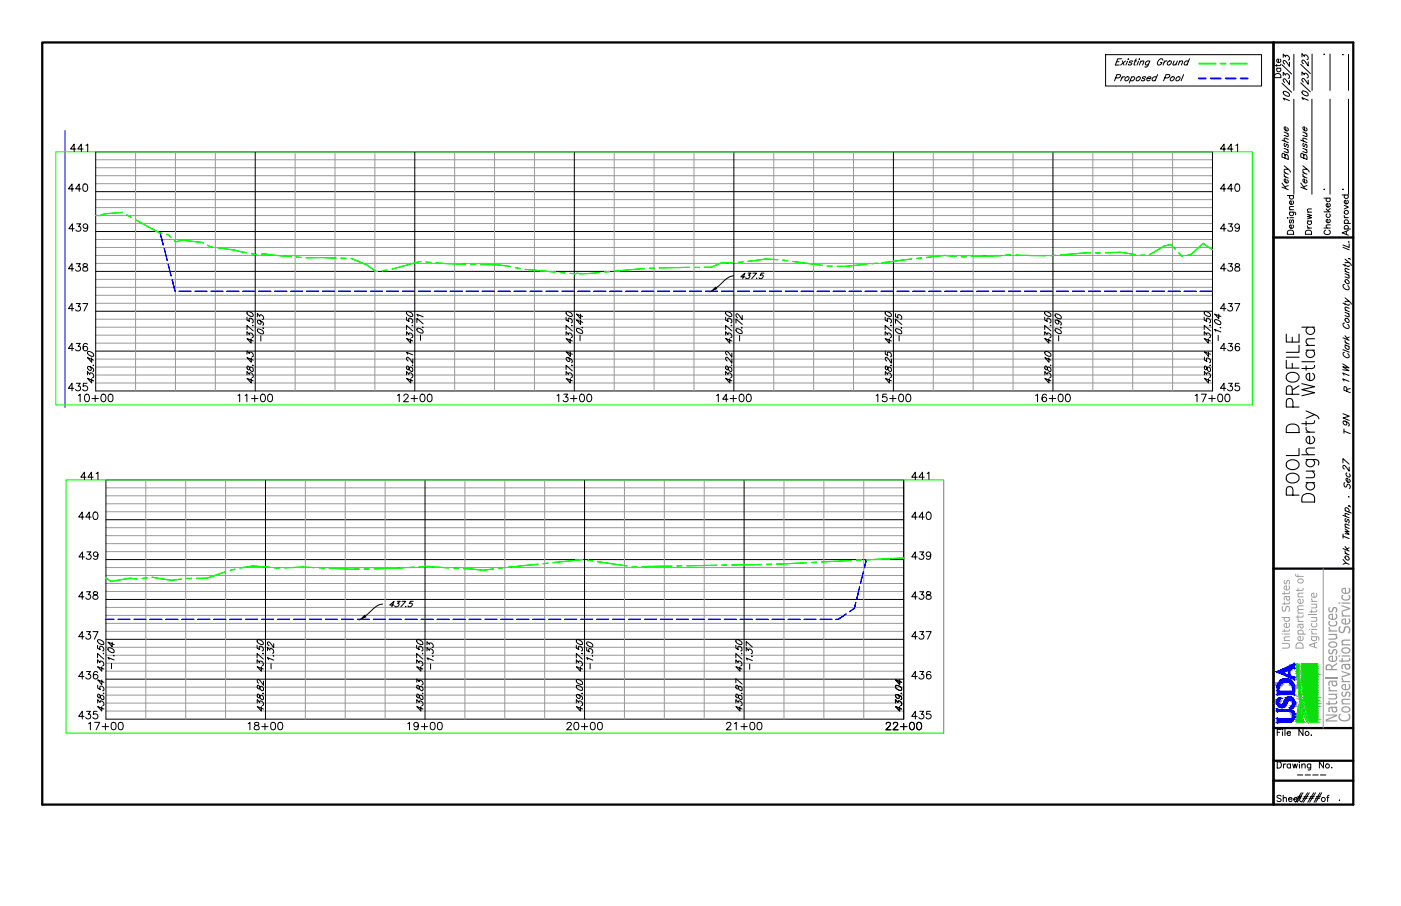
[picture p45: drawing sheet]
<svg xmlns="http://www.w3.org/2000/svg" width="432mm" height="279mm" viewBox="0 0 432 279" stroke-linecap="round" stroke-linejoin="round" font-family="sans-serif">
<defs><g id="words">
<g font-size="9.4">
<text x="218.1" y="90.9">437.5</text>
<text x="109.9" y="192">437.5</text>
</g>
<text font-size="9" x="407.3" y="156.2" transform="rotate(-90 407.3 156.2)">Daugherty Wetland</text>
<text font-size="7.3" x="401.1" y="153.8" transform="rotate(-90 401.1 153.8)">POOL D PROFILE</text>
<text font-size="6.4" x="398.1" y="248.7">####</text>
<g font-size="6" fill="#989898">
<text x="412.1" y="222.9" transform="rotate(-90 412.1 222.9)">Natural Resources</text>
<text x="416.1" y="222.7" transform="rotate(-90 416.1 222.7)">Conservation Service</text>
</g>
<g font-size="5.1">
<text x="395.7" y="25" transform="rotate(-90 395.7 25)">Date</text>
<text x="405.2" y="73.5" transform="rotate(-90 405.2 73.5)">Drawn</text>
<text x="416.8" y="132.6" transform="rotate(-90 416.8 132.6)">9N</text>
<text x="416.8" y="146.6" transform="rotate(-90 416.8 146.6)">27</text>
</g>
<g font-size="4.7">
<text x="410.7" y="73.5" transform="rotate(-90 410.7 73.5)">Checked</text>
<text x="416.5" y="118.9" transform="rotate(-90 416.5 118.9)">11W</text>
<text x="416.8" y="151.7" transform="rotate(-90 416.8 151.7)">Sec T R</text>
</g>
<g font-size="4.1" fill="#989898">
<text x="397.5" y="200.3" transform="rotate(-90 397.5 200.3)">United States</text>
<text x="401.8" y="200.4" transform="rotate(-90 401.8 200.4)">Department of</text>
<text x="405.9" y="200.1" transform="rotate(-90 405.9 200.1)">Agriculture</text>
</g>
<g font-size="2.6">
<text x="412.7" y="59.5">.</text>
<text x="398.8" y="240.2">----</text>
<text x="411.7" y="248">.</text>
</g>
</g></defs>
<!-- layer: 1.Doqs.Location -->
<path d="M20 40.3v85.4" fill="none" stroke="#00f" stroke-width=".31"/>
<!-- layer: 1.C3d.Prof -->
<g fill="none" stroke="#000" stroke-width=".31">
<path d="M22.7 58.2h-1.6l1.1-1.5v2.3M23.4 46h-1.6l1.1-1.6v2.3M24.9 58.2h-1.6l1.1-1.5v2.3M25.6 46h-1.6l1.1-1.6v2.3M25.8 56.8a.77 .77 0 0 1 1.1 .3l.1 .6a1.02 1.02 0 0 1-.8 1.3 1.49 1.49 0 0 1-.4-2.2zM26.5 44.8l.5-.4v2.3M29.5 46.8h344.2v73.8h-344.2zM29.5 59.1h344.2M78.7 46.8v73.8M127.8 46.8v73.8M177 46.8v73.8M226.2 46.8v73.8"/>
<path d="M275.4 46.8v73.8M324.5 46.8v73.8M377.8 58.2h-1.6l1.1-1.5v2.3M377.8 46h-1.6l1.1-1.6v2.3M380 58.2h-1.6l1.1-1.5v2.3M380 46h-1.6l1.1-1.6v2.3M380.9 44.8l.5-.4v2.3M380.9 56.8a.83 .83 0 0 1 1.1 .3l.1 .6a.96 .96 0 0 1-.9 1.3 1.49 1.49 0 0 1-.3-2.2zM22.9 70.5h-1.7l1.1-1.5v2.3M23.6 69h1.2l-.6 .9a.78 .78 0 0 1 .5 1.2 .78 .78 0 0 1-1.3-.2M27 69.8a.72 .72 0 0 1-.9 .6 .72 .72 0 0 1-.3-1.1 .72 .72 0 0 1 1.1 .1l.1 .4a1.07 1.07 0 0 1-.8 1.5l-.5-.3M29.5 71.4h344.2"/>
<path d="M377.8 70.5h-1.6l1.1-1.5v2.3M378.6 69h1.2l-.7 .9a.78 .78 0 0 1 .6 1.2 .78 .78 0 0 1-1.3-.2M382 69.8a.72 .72 0 0 1-1 .6 .72 .72 0 0 1-.3-1.1 .72 .72 0 0 1 1.2 .1l.1 .4a1.07 1.07 0 0 1-.9 1.5l-.4-.3M22.7 95.2h-1.6l1.1-1.6v2.3M22.7 82.9h-1.6l1.1-1.6v2.3M23.5 93.6h1.2l-.6 .9a.78 .78 0 0 1 .6 1.2 .78 .78 0 0 1-1.4-.2M23.5 81.3h1.2l-.6 .9a.78 .78 0 0 1 .6 1.2 .78 .78 0 0 1-1.4-.2M25.5 93.6h1.5l-1.1 2.3M25.7 81.4v.7l.7 .2a.66 .66 0 0 1 .6 .6 .66 .66 0 0 1-.5 .7l-.8-.1-.2-.3a1.14 1.14 0 0 1 1.3-1.1l.1-.5a.82 .82 0 0 0-1.2-.2zM29.5 96h344.2M29.5 83.7h344.2M76.1 97.8v.9l.8 .4-.2-.7a.73 .73 0 0 1 1.1 .1 .73 .73 0 0 1-.1 1"/>
<path d="M76.2 96.1a1.28 1.28 0 0 1 1.7 1.4 1.31 1.31 0 0 1-1.7-1.4zM79.3 97.7v-1l.8 .8v-.2a.76 .76 0 0 1 1 .2 .76 .76 0 0 1-.2 1M79.9 98.8l.6 .8a.66 .66 0 0 1-1 .1 .66 .66 0 0 1 .1-1l.8 .3a1.11 1.11 0 0 1 .8 1l-.2 .3M125.3 97.8v.9l.8 .4-.2-.7a.73 .73 0 0 1 1.1 .1 .73 .73 0 0 1-.1 1M125.4 96.1a1.28 1.28 0 0 1 1.7 1.4 1.31 1.31 0 0 1-1.7-1.4zM128.5 99.5v-1.3l1.9 1.7M128.9 97.5l-.4-.6 1.9 .8M174.5 97.8v.9l.8 .4-.2-.7a.73 .73 0 0 1 1.1 .1 .73 .73 0 0 1-.2 1M174.6 96.1a1.28 1.28 0 0 1 1.7 1.4 1.31 1.31 0 0 1-1.7-1.4zM178.9 98.7v1.4l-1.2-1.5 1.9 .8M178.9 96.9v1.4l-1.2-1.5 1.9 .8M223.6 97.8v.9l.9 .4-.2-.7a.73 .73 0 0 1 1 .1 .73 .73 0 0 1-.1 1"/>
<path d="M223.7 96.1a1.28 1.28 0 0 1 1.7 1.4 1.31 1.31 0 0 1-1.7-1.4zM226.8 99.6v-1.2l2 1.6M228.8 97.3v1.3l-1.6-1.8a.61 .61 0 0 0-.4 .6 .61 .61 0 0 0 .5 .5M272.8 97.8v.9l.8 .4-.1-.7a.78 .78 0 0 1 1.1 0 .78 .78 0 0 1 .1 1.1h-.3M272.9 96.1a1.33 1.33 0 0 1 1.8 1.4 1.33 1.33 0 0 1-1.8-1.4zM276 99.7v-1.3l1.9 1.7M276 96.8v.9l.8 .4-.1-1a.79 .79 0 0 1 1.1 .3 .79 .79 0 0 1-.2 1.1M322 97.8v.9l.8 .4-.2-.7a.78 .78 0 0 1 1.1 0 .78 .78 0 0 1 .1 1.1h-.3M322.1 96.1a1.33 1.33 0 0 1 1.7 1.4 1.33 1.33 0 0 1-1.7-1.4zM325.3 96.8a1.33 1.33 0 0 1 1.7 1.5 1.33 1.33 0 0 1-1.7-1.5zM325.8 98.7l.5 .5v.6a.71 .71 0 0 1-.9-.2 .71 .71 0 0 1 .1-1l.3 .1a1.11 1.11 0 0 1 1.2 1.5h-.2M371.2 97.8v.9l.8 .4-.2-.7a.78 .78 0 0 1 1.1 0 .78 .78 0 0 1 .1 1.1h-.3"/>
<path d="M371.2 96.1a1.33 1.33 0 0 1 1.8 1.4 1.33 1.33 0 0 1-1.8-1.4zM374.4 98.6a1.33 1.33 0 0 1 1.8 1.4 1.33 1.33 0 0 1-1.8-1.4zM375.6 96.9v1.4l-1.2-1.5 1.9 .8M377.8 95.2h-1.6l1.1-1.6v2.3M377.8 82.9h-1.6l1.1-1.6v2.3M378.6 93.6h1.2l-.7 .9a.78 .78 0 0 1 .6 1.2 .78 .78 0 0 1-1.3-.2M378.6 81.3h1.2l-.7 .9a.78 .78 0 0 1 .6 1.2 .78 .78 0 0 1-1.3-.2M380.6 93.6h1.5l-1.1 2.3M380.8 81.4v.7l.6 .2a.66 .66 0 0 1 .7 .6 .66 .66 0 0 1-.5 .7l-.8-.1-.2-.3a1.14 1.14 0 0 1 1.3-1.1l.1-.5a.88 .88 0 0 0-1.2-.2zM22.7 119.8h-1.6l1.1-1.6v2.3M22.7 107.5h-1.6l1.1-1.6v2.3M23.5 118.2h1.2l-.6 .9a.77 .77 0 0 1 .6 1.2 .77 .77 0 0 1-1.4-.2"/>
<path d="M23.5 105.9h1.2l-.6 .9a.76 .76 0 0 1 .5 1.2 .76 .76 0 0 1-1.3-.2M26.8 118.2h-1.1l-.1 1a.81 .81 0 0 1 1.2-.1 .81 .81 0 0 1-.1 1.2 .81 .81 0 0 1-1.2-.2M26.9 106.2a.65 .65 0 0 0-1-.2l-.2 .4a1.29 1.29 0 0 0 .6 1.8 .71 .71 0 0 0 .7-.7 .71 .71 0 0 0-.7-.7 .71 .71 0 0 0-.7 .7M27 115.6v-1l.7 .8v-.2a.82 .82 0 0 1 1 .2 .82 .82 0 0 1 0 1h-.2M27.1 108.4a1.31 1.31 0 0 1 1.7 1.4 1.28 1.28 0 0 1-1.7-1.4zM27.6 113l.5 .9a.64 .64 0 0 1-.9 0 .64 .64 0 0 1 0-.9h.4a1.11 1.11 0 0 1 1.2 1.5h-.2M28.3 116.8v1.3l-1.3-1.4 1.9 .8M28.3 110.4v1.3l-1.3-1.4 1.9 .8M28.8 112.6v.2zM29.5 108.3h344.2M76.1 115.6v-1l.8 .8v-.2a.82 .82 0 0 1 1 .2 .82 .82 0 0 1 0 1h-.2M76.1 109.2v-1l.8 .9v-.3a.82 .82 0 0 1 1 .2 .82 .82 0 0 1 0 1h-.2"/>
<path d="M76.1 103.3v-1l.8 .9v-.3a.74 .74 0 0 1 1 .2 .74 .74 0 0 1-.2 1M76.1 101.6v-1.2l2 1.6M76.2 112.9v.9l.4 .3 .3-.2a.6 .6 0 0 1 .6-.7 .6 .6 0 0 1 .6 .7l-.1 .6a1.14 1.14 0 0 1-1.2-1.4zM77.4 104.5v1.3l-1.3-1.4 2 .8M77.4 116.8v1.3l-1.3-1.4 2 .8M77.4 110.4v1.3l-1.3-1.4 2 .8M77.9 100.3v.2zM78 112.6v.2zM79.4 101.5a1.28 1.28 0 0 1 1.7 1.4 1.31 1.31 0 0 1-1.7-1.4zM80.4 103.5v1.7M81 101.1l.2 .1zM125.3 115.6v-1l.7 .8v-.2a.81 .81 0 0 1 1.1 .1 .81 .81 0 0 1 0 1.1h-.2"/>
<path d="M125.3 103.3v-1l.7 .9v-.3a.74 .74 0 0 1 1 .2 .74 .74 0 0 1-.1 1M125.3 101.6v-1.2l1.9 1.6M125.4 112.9v.9l.4 .3 .2-.2a.6 .6 0 0 1 .6-.7 .6 .6 0 0 1 .6 .7l-.1 .6a1.14 1.14 0 0 1-1.1-1.4zM125.7 109.3l-.4-.7 1.9 .8M126.6 104.5v1.3l-1.3-1.4 1.9 .8M126.6 116.8v1.3l-1.3-1.4 1.9 .8M127.1 100.3v.2zM127.1 112.6v.2zM127.2 110.7v1.3l-.9-1.3-.6-.5a.6 .6 0 0 0-.4 .6 .6 .6 0 0 0 .5 .5M128.6 101.3a1.28 1.28 0 0 1 1.7 1.4 1.31 1.31 0 0 1-1.7-1.4zM129.6 103.3v1.7M130.2 100.9l.2 .1z"/>
<path d="M174.5 114v-1.3l1.9 1.7M174.5 101.6v-1.2l1.9 1.6M174.5 115.6v-1l.7 .8v-.2a.81 .81 0 0 1 1 .1 .81 .81 0 0 1 0 1.1h-.2M174.5 103.3v-1l.7 .9v-.3a.74 .74 0 0 1 1 .2 .74 .74 0 0 1-.2 1M175.1 110.3l.6 .8a.64 .64 0 0 1-1 .1 .64 .64 0 0 1 .1-1l.3 .1a1.43 1.43 0 0 1 1.3 1.2l-.3 .3M175.7 104.5v1.3l-1.2-1.4 1.9 .8M175.8 116.8v1.3l-1.3-1.4 1.9 .8M175.8 108.5v1.4l-1.3-1.4 1.9 .8M176.3 100.3v.2zM176.3 112.6v.2zM177.7 101.4a1.28 1.28 0 0 1 1.8 1.4 1.31 1.31 0 0 1-1.8-1.4zM178.8 103.4v1.6"/>
<path d="M179.5 100.9v.2zM223.6 101.6v-1.2l2 1.6M223.6 115.6v-1l.8 .8v-.2a.81 .81 0 0 1 1 .1 .81 .81 0 0 1 0 1.1h-.2M223.6 103.3v-1l.8 .9v-.3a.74 .74 0 0 1 1 .2 .74 .74 0 0 1-.2 1M223.8 112.9l-.2 .6 .3 .5h.4l.3-.7a.71 .71 0 0 1 .9 .4 .71 .71 0 0 1-.3 .9l-.6-.5-.3-1zM224.9 104.5v1.3l-1.3-1.4 2 .8M225 116.8v1.3l-1.4-1.4 2 .8M225.4 100.3v.2zM225.5 112.6v.2zM225.6 110.7v1.3l-.9-1.3-.7-.5a.6 .6 0 0 0-.4 .6 .6 .6 0 0 0 .5 .5M225.6 108.9v1.3l-1.6-1.8a.58 .58 0 0 0-.4 .6 .58 .58 0 0 0 .5 .5M226.9 101.4a1.28 1.28 0 0 1 1.7 1.4 1.31 1.31 0 0 1-1.7-1.4z"/>
<path d="M227.9 103.5v1.6M228.6 101.1h.2zM272.8 101.6v-1.2l1.9 1.6M272.8 103.3v-1l.8 .9v-.3a.8 .8 0 0 1 1 .2 .8 .8 0 0 1-.1 1h-.1M272.9 115.6v-1l.7 .8v-.2a.81 .81 0 0 1 1 .1 .81 .81 0 0 1 0 1.1h-.2M272.9 108.3v.9l.8 .4-.2-.7a.79 .79 0 0 1 1.1-.1 .79 .79 0 0 1 .1 1.2h-.3M272.9 112.9v.6l.2 .5h.4l.3-.7a.71 .71 0 0 1 .9 .4 .71 .71 0 0 1-.3 .9l-.6-.5-.3-1zM274.1 104.5v1.3l-1.3-1.4 1.9 .8M274.1 116.8v1.3l-1.2-1.4 1.8 .8M274.5 100.4h.2zM274.7 112.6v.2zM274.7 110.7v1.3l-.9-1.3-.6-.5a.62 .62 0 0 0-.3 .6 .62 .62 0 0 0 .4 .5"/>
<path d="M276.1 101.4a1.33 1.33 0 0 1 1.8 1.5 1.33 1.33 0 0 1-1.8-1.5zM277.1 103.5v1.6M277.7 101.1l.2 .1zM322 103.3v-1l.7 .9v-.3a.8 .8 0 0 1 1 .2 .8 .8 0 0 1 0 1h-.2M322 101.6v-1.2l1.9 1.6M322 115.6v-1l.7 .8v-.2a.81 .81 0 0 1 1.1 .1 .81 .81 0 0 1-.1 1.1h-.2M322.1 112.9l-.1 .6 .3 .5h.3l.3-.7a.71 .71 0 0 1 1 .4 .71 .71 0 0 1-.4 .9l-.6-.5-.3-1zM322.1 108.4a1.31 1.31 0 0 1 1.7 1.4 1.28 1.28 0 0 1-1.7-1.4zM323.3 104.5v1.3l-1.3-1.4 1.9 .8M323.3 116.8v1.3l-1.3-1.4 1.9 .8M323.3 110.4v1.3l-1.3-1.4 1.9 .8M323.7 100.4h.2z"/>
<path d="M323.8 112.6v.2zM325.3 101.4a1.33 1.33 0 0 1 1.7 1.4 1.33 1.33 0 0 1-1.7-1.4zM326.3 103.5v1.6M326.9 101.1h.2zM371.2 101.6v-1.2l1.9 1.6M371.2 103.3v-1l.7 .9v-.3a.8 .8 0 0 1 1 .2 .8 .8 0 0 1 0 1h-.2M371.2 115.6v-1l.7 .8v-.2a.75 .75 0 0 1 1 .2 .75 .75 0 0 1-.1 1M371.2 110.1v.9l.8 .5-.2-.8a.73 .73 0 0 1 1.1 .1 .73 .73 0 0 1-.1 1M371.3 112.9l-.1 .6 .2 .5h.4l.3-.7a.72 .72 0 0 1 .9 .3 .72 .72 0 0 1-.2 1l-.7-.5-.3-1zM372.4 104.5v1.3l-1.2-1.4 1.9 .8M372.5 116.8v1.3l-1.3-1.4 1.9 .8M372.5 108.5v1.4l-1.3-1.4 1.9 .8"/>
<path d="M372.9 100.4h.2zM373 112.6v.2zM374.7 102.2l-.3-.6 1.9 .8M375.5 103.4v1.6M376.1 101l.2 .1zM377.8 119.8h-1.6l1.1-1.6v2.3M377.8 107.5h-1.6l1.1-1.6v2.3M378.6 118.2h1.2l-.7 .9a.77 .77 0 0 1 .6 1.2 .77 .77 0 0 1-1.3-.2M378.6 105.9h1.2l-.7 .9a.76 .76 0 0 1 .6 1.2 .76 .76 0 0 1-1.3-.2M381.9 118.2h-1.1l-.1 1a.8 .8 0 0 1 1.2 0 .8 .8 0 0 1-.2 1.2 .8 .8 0 0 1-1.1-.3M382 106.2l-.1-.2a.74 .74 0 0 0-1.1 .4 1.35 1.35 0 0 0 .6 1.8 .71 .71 0 0 0 .7-.7 .71 .71 0 0 0-.7-.7 .71 .71 0 0 0-.7 .7M24.2 122l.5-.4v2.3"/>
<path d="M26.4 121.7a.7 .7 0 0 1 1 .3l.2 .6a1.02 1.02 0 0 1-.9 1.3 1.49 1.49 0 0 1-.3-2.2zM28.3 122.9h2M29.3 121.9v2M31.4 121.7a.73 .73 0 0 1 1.1 .3l.1 .6a1.01 1.01 0 0 1-.9 1.3 1.49 1.49 0 0 1-.3-2.2zM33.6 121.7a.74 .74 0 0 1 1.1 .3l.1 .6a.96 .96 0 0 1-.8 1.3 1.49 1.49 0 0 1-.4-2.2zM73.3 122l.6-.4v2.3M75.6 122l.5-.4v2.3M77.5 122.9h2M78.5 121.9v2M80.6 121.7a.73 .73 0 0 1 1.1 .3l.1 .6a1.01 1.01 0 0 1-.9 1.3 1.49 1.49 0 0 1-.3-2.2zM82.8 121.7a.74 .74 0 0 1 1.1 .3l.1 .6a.96 .96 0 0 1-.9 1.3 1.49 1.49 0 0 1-.3-2.2zM122.5 122l.5-.4v2.3"/>
<path d="M124.5 122.1l.4-.5h.5l.4 .4-.3 .8-1.1 1.1h1.5M126.7 122.9h2M127.7 121.9v2M129.8 121.7a.73 .73 0 0 1 1.1 .3l.1 .6a1.01 1.01 0 0 1-.9 1.3 1.49 1.49 0 0 1-.3-2.2zM132 121.7a.74 .74 0 0 1 1.1 .3l.1 .6a.96 .96 0 0 1-.9 1.3 1.49 1.49 0 0 1-.3-2.2zM171.7 122l.5-.4v2.3M173.8 121.6h1.2l-.7 .9a.77 .77 0 0 1 .8 .7 .77 .77 0 0 1-.6 .8 .77 .77 0 0 1-.9-.6M175.9 122.9h1.9M176.8 121.9v2M178.9 121.7a.73 .73 0 0 1 1.1 .3l.2 .6a1.01 1.01 0 0 1-.9 1.3 1.49 1.49 0 0 1-.4-2.2zM181.1 121.7a.74 .74 0 0 1 1.2 .3 1.08 1.08 0 0 1 .1 1.3 1.08 1.08 0 0 1-1.3 .5l-.3-.9zM220.9 122l.5-.4v2.3"/>
<path d="M224.4 123.1h-1.7l1.1-1.5v2.3M225 122.9h2M226 121.9v2M228.1 121.7a.73 .73 0 0 1 1.1 .3l.1 .6a1.01 1.01 0 0 1-.9 1.3 1.49 1.49 0 0 1-.3-2.2zM230.3 121.7a.74 .74 0 0 1 1.1 .3 1.08 1.08 0 0 1 .1 1.3 1.08 1.08 0 0 1-1.2 .5l-.3-.9zM270 122l.6-.4v2.3M273.2 121.6h-1.1l-.1 1a.81 .81 0 0 1 1.2-.1 .81 .81 0 0 1-.1 1.2 .81 .81 0 0 1-1.2-.3M274.2 122.9h2M275.2 121.9v2M277.3 121.7a.73 .73 0 0 1 1.1 .3l.1 .6a1.01 1.01 0 0 1-.9 1.3 1.49 1.49 0 0 1-.3-2.2zM279.5 121.7a.74 .74 0 0 1 1.1 .3l.1 .6a1.01 1.01 0 0 1-.9 1.3 1.49 1.49 0 0 1-.3-2.2zM319.2 122l.6-.4v2.3"/>
<path d="M322.5 121.9l-.1-.2a.74 .74 0 0 0-1.1 .3 1.32 1.32 0 0 0 .6 1.9 .73 .73 0 0 0 .7-.7 .73 .73 0 0 0-.7-.8 .73 .73 0 0 0-.7 .7M323.4 122.9h2M324.4 121.9v2M326.5 121.7a.73 .73 0 0 1 1.1 .3l.1 .6a1.01 1.01 0 0 1-.9 1.3 1.49 1.49 0 0 1-.3-2.2zM328.7 121.7a.73 .73 0 0 1 1.1 .3l.1 .6a1.01 1.01 0 0 1-.9 1.3 1.49 1.49 0 0 1-.3-2.2zM368.4 122l.5-.4v2.3M370.3 121.6h1.5l-1.1 2.3M372.6 122.9h2M373.5 121.9v2M375.6 121.7a.73 .73 0 0 1 1.1 .3l.2 .6a1.01 1.01 0 0 1-.9 1.3 1.49 1.49 0 0 1-.4-2.2zM377.8 121.7a.73 .73 0 0 1 1.1 .3l.2 .6a1.01 1.01 0 0 1-.9 1.3 1.49 1.49 0 0 1-.4-2.2zM25.9 159.5h-1.7l1.2-1.6v2.3"/>
<path d="M26.5 147.2h-1.6l1.1-1.6v2.3M28.1 159.5h-1.7l1.1-1.6v2.3M28.8 147.2h-1.7l1.1-1.6v2.3M29 158a.73 .73 0 0 1 1.1 .4l.1 .5a1.04 1.04 0 0 1-.7 1.3h-.2a1.45 1.45 0 0 1-.3-2.2zM29.6 146.1l.6-.5v2.3M32.6 148h246v73.8h-246zM81.8 148v73.8M131 148v73.8M180.2 148v73.8M229.3 148v73.8M282.7 159.5h-1.7l1.1-1.6v2.3M282.7 147.2h-1.7l1.1-1.6v2.3"/>
<path d="M284.9 159.5h-1.7l1.1-1.6v2.3M284.9 147.2h-1.7l1.1-1.6v2.3M285.8 158a.74 .74 0 0 1 1.1 .4 1.08 1.08 0 0 1 .1 1.2 1.08 1.08 0 0 1-1.2 .5l-.4-.9zM285.8 146.1l.5-.5v2.3M26 171.8h-1.7l1.1-1.6v2.3M26.8 170.2h1.2l-.7 .9a.76 .76 0 0 1 .6 1.2 .76 .76 0 0 1-1.4-.2M30.2 171a.72 .72 0 0 1-1 .6 .72 .72 0 0 1-.3-1.1 .72 .72 0 0 1 1.2 0l.1 .5a1.07 1.07 0 0 1-.9 1.5l-.4-.3M32.6 172.6h246M32.6 160.3h246M282.7 171.8h-1.7l1.1-1.6v2.3M283.5 170.2h1.2l-.7 .9a.76 .76 0 0 1 .6 1.2 .76 .76 0 0 1-1.4-.2M286.9 171a.72 .72 0 0 1-1 .6 .72 .72 0 0 1-.3-1.1 .72 .72 0 0 1 1.1 0l.2 .5a1.07 1.07 0 0 1-.9 1.5l-.4-.3"/>
<path d="M25.9 196.3h-1.7l1.2-1.5v2.3M25.9 184h-1.7l1.2-1.5v2.3M26.7 194.8h1.2l-.7 .9a.77 .77 0 0 1 .6 1.2 .77 .77 0 0 1-1.4-.2M26.7 182.5h1.2l-.7 .9a.78 .78 0 0 1 .7 1.1 .78 .78 0 0 1-1.4 .1l-.1-.2M28.6 194.8h1.6l-1.1 2.3M28.9 182.6a.46 .46 0 0 0 .2 .8l.4 .1a.68 .68 0 0 1 .7 .6 .68 .68 0 0 1-.6 .7l-.7-.1-.3-.3a1.14 1.14 0 0 1 1.3-1.1l.2-.5a.85 .85 0 0 0-1.2-.2zM30.1 199v.9l.8 .5-.2-.8a.78 .78 0 0 1 1.1-.1 .78 .78 0 0 1 .1 1.1l-.3 .1M30.2 197.3a1.31 1.31 0 0 1 1.7 1.5 1.28 1.28 0 0 1-1.7-1.5zM32.6 197.2h246M32.6 184.9h246M33.4 199.8a1.31 1.31 0 0 1 1.7 1.4 1.28 1.28 0 0 1-1.7-1.4zM34.6 198.1v1.4l-1.3-1.5 1.9 .8"/>
<path d="M79.2 199v.9l.9 .5-.2-.8a.72 .72 0 0 1 1.1 0 .72 .72 0 0 1-.2 1.1M79.4 197.3a1.31 1.31 0 0 1 1.7 1.5 1.28 1.28 0 0 1-1.7-1.5zM84.4 198.5v1.3l-.9-1.3-.7-.6a.6 .6 0 0 0-.4 .7 .6 .6 0 0 0 .5 .5M128.4 199v.9l.9 .5-.2-.8a.72 .72 0 0 1 1.1 0 .72 .72 0 0 1-.2 1.1M128.5 197.3a1.31 1.31 0 0 1 1.8 1.5 1.28 1.28 0 0 1-1.8-1.5zM131.6 198.9v-1l.7 .8v-.2a.74 .74 0 0 1 1.1 .2 .74 .74 0 0 1-.2 1M177.6 199v.9l.8 .5-.2-.8a.72 .72 0 0 1 1.1 0 .72 .72 0 0 1-.2 1.1M177.7 197.3a1.31 1.31 0 0 1 1.7 1.5 1.28 1.28 0 0 1-1.7-1.5zM180.8 199.7v.9l.8 .4-.2-.6a.75 .75 0 0 1 1-.2 .75 .75 0 0 1 .3 .9l-.4 .4M180.9 198a1.31 1.31 0 0 1 1.7 1.5 1.28 1.28 0 0 1-1.7-1.5zM226.8 199v.9l.8 .5-.2-.8a.72 .72 0 0 1 1.1 0 .72 .72 0 0 1-.2 1.1M226.9 197.3a1.31 1.31 0 0 1 1.7 1.5 1.28 1.28 0 0 1-1.7-1.5z"/>
<path d="M230 199.1v-1.2l1.9 1.6M282.7 196.3h-1.7l1.1-1.5v2.3M282.7 184h-1.7l1.1-1.5v2.3M283.5 194.8h1.2l-.7 .9a.77 .77 0 0 1 .6 1.2 .77 .77 0 0 1-1.4-.2M283.5 182.5h1.2l-.7 .9a.76 .76 0 0 1 .6 1.2 .76 .76 0 0 1-1.4-.2M285.4 194.8h1.6l-1.1 2.3M285.6 182.6v.7l.7 .2a.68 .68 0 0 1 .7 .6 .68 .68 0 0 1-.6 .7l-.8-.1-.2-.3a1.14 1.14 0 0 1 1.3-1.1l.2-.5a.88 .88 0 0 0-1.3-.2zM25.9 208.6h-1.7l1.2-1.5v2.3M26.7 219.4h1.2l-.7 .9a.77 .77 0 0 1 .6 1.2 .77 .77 0 0 1-1.4-.2M26.7 207.1h1.2l-.7 .9a.77 .77 0 0 1 .6 1.2 .77 .77 0 0 1-1.4-.2M29.9 219.4h-1l-.1 .9a.83 .83 0 0 1 1.2 0 .83 .83 0 0 1-.2 1.3 .83 .83 0 0 1-1.2-.3M30.1 207.4l-.2-.2a.7 .7 0 0 0-1 .3 1.35 1.35 0 0 0 .5 1.9 .72 .72 0 0 0 .8-.6 .72 .72 0 0 0-.7-.8 .72 .72 0 0 0-.7 .6"/>
<path d="M30.1 204.5v-1l.7 .8v-.3a.76 .76 0 0 1 1 .3 .76 .76 0 0 1-.2 1M30.1 202.9v-1.4l1.9 1.8M30.1 216.8v-1l.7 .8v-.3a.76 .76 0 0 1 1.1 .3 .76 .76 0 0 1-.2 1M30.1 211.3v.9l.8 .4-.1-.7a.78 .78 0 0 1 1.1-.1 .78 .78 0 0 1 .1 1.1l-.3 .1M30.2 214.1v.9l.4 .2 .2-.1a.61 .61 0 0 1 .7-.7 .61 .61 0 0 1 .5 .7v.6a1.14 1.14 0 0 1-1.2-1.4zM31.4 205.6v1.4l-1.3-1.4 1.9 .7M31.4 217.9v1.4l-1.3-1.4 1.9 .8M31.4 209.7v1.4l-1.3-1.4 1.9 .7M31.8 213.8l.2 .1zM31.9 201.5v.2zM32.6 209.4h246M33.6 203.4l-.3-.6 1.9 .7"/>
<path d="M34.4 204.6v1.6M35.1 202.1v.2zM79.2 204.5v-1l.8 .8v-.3a.76 .76 0 0 1 1 .3 .76 .76 0 0 1-.2 1M79.2 202.9v-1.4l2 1.8M79.3 216.8v-1l.7 .8v-.3a.76 .76 0 0 1 1 .3 .76 .76 0 0 1-.2 1M79.4 214.1v.9l.3 .2 .3-.1a.61 .61 0 0 1 .6-.7 .61 .61 0 0 1 .6 .7l-.1 .6a1.14 1.14 0 0 1-1.2-1.4zM79.4 211.3v.9l.3 .3 .3-.2a.61 .61 0 0 1 .6-.7 .61 .61 0 0 1 .6 .8l-.1 .5a1.14 1.14 0 0 1-1.2-1.4zM80.6 217.9v1.4l-1.3-1.4 1.9 .8M80.6 205.6v1.4l-1.4-1.4 2 .7M81 213.8l.2 .1zM81.1 201.5v.2zM81.2 210.1v1.2l-1.5-1.8a.61 .61 0 0 0-.4 .6 .61 .61 0 0 0 .4 .6"/>
<path d="M82.4 200.6v-1l.8 .9v-.3a.76 .76 0 0 1 1 .2 .76 .76 0 0 1-.2 1.1M82.8 203.4l-.4-.6 2 .8M83.5 204.7v1.6M84.2 202.2l.2 .1zM128.4 202.9v-1.4l1.9 1.8M128.4 204.5v-1l.7 .8v-.3a.76 .76 0 0 1 1.1 .3 .76 .76 0 0 1-.2 1M128.5 216.8v-1l.7 .8v-.3a.76 .76 0 0 1 1 .3 .76 .76 0 0 1-.2 1M128.5 210.4v-1l.7 .8v-.3a.76 .76 0 0 1 1 .3 .76 .76 0 0 1-.2 1M128.5 214.1v.9l.4 .2 .3-.1a.61 .61 0 0 1 .6-.7 .61 .61 0 0 1 .6 .7l-.1 .6a1.14 1.14 0 0 1-1.2-1.4zM128.5 211.3v.9l.4 .3 .3-.2a.61 .61 0 0 1 .6-.7 .61 .61 0 0 1 .6 .8l-.1 .5a1.14 1.14 0 0 1-1.2-1.4zM129.7 217.9v1.4l-1.2-1.4 1.9 .8M129.7 205.6v1.4l-1.3-1.4 1.9 .7"/>
<path d="M130.2 213.8l.2 .1zM130.3 201.5v.2zM131.6 200.7v-1l.7 .9v-.3a.76 .76 0 0 1 1.1 .2 .76 .76 0 0 1-.2 1M132 203.5l-.4-.6 1.9 .8M132.7 204.7v1.7M133.4 202.3l.1 .1zM177.6 202.9v-1.4l1.9 1.8M177.6 216.8v-1l.8 .8v-.3a.76 .76 0 0 1 1 .3 .76 .76 0 0 1-.2 1M177.6 204.5v-1l.7 .8v-.3a.76 .76 0 0 1 1.1 .3 .76 .76 0 0 1-.3 1M177.7 211.4a1.33 1.33 0 0 1 1.8 1.5 1.33 1.33 0 0 1-1.8-1.5zM177.7 209.6a1.33 1.33 0 0 1 1.8 1.4 1.33 1.33 0 0 1-1.8-1.4zM178.3 214.2l.5 .9a.69 .69 0 0 1-1 .1 .69 .69 0 0 1-.1-1 1.33 1.33 0 0 1 1.8 1.5h-.2"/>
<path d="M178.9 217.9v1.4l-1.3-1.4 2 .8M178.9 205.6v1.4l-1.3-1.4 1.9 .7M179.3 213.8l.3 .1zM179.4 201.5v.2zM181.1 203.4l-.3-.6 1.9 .8M181.9 204.7v1.6M182.5 202.2l.2 .1zM226.8 202.9v-1.4l1.9 1.8M226.8 216.8v-1l.7 .8v-.3a.76 .76 0 0 1 1 .3 .76 .76 0 0 1-.1 1M226.8 204.5v-1l.7 .8v-.3a.76 .76 0 0 1 1 .3 .76 .76 0 0 1-.2 1M226.8 210.6v-1.3l1.9 1.7M226.9 214.1v.9l.3 .2 .3-.1a.61 .61 0 0 1 .7-.7 .61 .61 0 0 1 .5 .7l-.1 .6a1.14 1.14 0 0 1-1.1-1.4z"/>
<path d="M226.9 211.3v.9l.3 .3 .3-.2a.61 .61 0 0 1 .7-.7 .61 .61 0 0 1 .5 .8l-.1 .5a1.14 1.14 0 0 1-1.1-1.4zM228.1 205.6v1.4l-1.3-1.4 1.9 .7M228.1 217.9v1.4l-1.3-1.4 1.9 .8M228.6 201.5v.2zM228.6 213.8v.2zM230 200.8v-1.1l.7 .9v-.3a.76 .76 0 0 1 1 .2 .76 .76 0 0 1-.2 1.1M230.3 203.5l-.3-.6 1.9 .8M231.1 204.8v1.6M231.7 202.4h.2zM276 216.8v-1l.7 .8v-.3a.76 .76 0 0 1 1 .3 .76 .76 0 0 1-.2 1M276.1 216.8v-1l.7 .8v-.3a.76 .76 0 0 1 1 .3 .76 .76 0 0 1-.2 1M276.1 211.4a1.33 1.33 0 0 1 1.7 1.5 1.33 1.33 0 0 1-1.7-1.5z"/>
<path d="M276.1 211.4a1.28 1.28 0 0 1 1.8 1.5 1.31 1.31 0 0 1-1.8-1.5zM276.6 214.2l.6 .9a.69 .69 0 0 1-1 .1 .69 .69 0 0 1-.1-1 1.33 1.33 0 0 1 1.7 1.5h-.2M276.7 214.2l.5 .9a.69 .69 0 0 1-.9 .1 .69 .69 0 0 1-.2-1 1.28 1.28 0 0 1 1.8 1.5h-.2M277.2 217.9v1.4l-1.2-1.4 1.9 .8-1.8-.8 1.2 1.4v-1.4M277.2 209.7v1.4l-1.2-1.4 1.9 .7-1.8-.7 1.2 1.4v-1.4M277.8 213.8v.2zM277.9 213.8v.2zM282.7 208.6h-1.7l1.1-1.5v2.3M283.5 219.4h1.2l-.7 .9a.77 .77 0 0 1 .6 1.2 .77 .77 0 0 1-1.4-.2M283.5 207.1h1.2l-.7 .9a.77 .77 0 0 1 .6 1.2 .77 .77 0 0 1-1.4-.2M286.7 219.4h-1.1v.9a.83 .83 0 0 1 1.2 0 .83 .83 0 0 1-.2 1.3 .83 .83 0 0 1-1.2-.3M286.9 207.4l-.2-.2a.74 .74 0 0 0-1.1 .3 1.41 1.41 0 0 0 .6 1.9 .72 .72 0 0 0 .8-.6 .72 .72 0 0 0-.7-.8 .72 .72 0 0 0-.7 .6"/>
<path d="M25.9 220.9h-1.7l1.2-1.5v2.3M27.3 223.2l.6-.4v2.3M29.2 222.8h1.5l-1.1 2.3M31.5 224.1h2M32.5 223.1v2M34.6 222.8a.83 .83 0 0 1 1.1 .4l.1 .5a.96 .96 0 0 1-.9 1.4 1.49 1.49 0 0 1-.3-2.3zM36.7 222.8a.81 .81 0 0 1 1.2 .4l.1 .5a1.02 1.02 0 0 1-.9 1.4 1.46 1.46 0 0 1-.4-2.3zM76.5 223.2l.5-.4v2.3M78.6 222.8v.7l1 .3a.65 .65 0 0 1 .3 .7 .65 .65 0 0 1-.6 .6h-.4a.66 .66 0 0 1-.6-.7 .66 .66 0 0 1 .7-.7l.7-.2 .1-.4a.9 .9 0 0 0-1.2-.3zM80.7 224.1h1.9M81.7 223.1v2M83.7 222.8a.83 .83 0 0 1 1.2 .4v.5a.96 .96 0 0 1-.8 1.4 1.49 1.49 0 0 1-.4-2.3z"/>
<path d="M86 222.8a.77 .77 0 0 1 1 .4l.1 .5a1.02 1.02 0 0 1-.8 1.4 1.42 1.42 0 0 1-.3-2.3zM125.7 223.2l.5-.4v2.3M128.9 223.5a.72 .72 0 0 1-.9 .7 .72 .72 0 0 1-.3-1.1 .72 .72 0 0 1 1.1 0l.1 .4a1.13 1.13 0 0 1-.8 1.6l-.5-.4M129.8 224.1h2M130.8 223.1v2M132.9 222.8a.83 .83 0 0 1 1.1 .4l.1 .5a.96 .96 0 0 1-.9 1.4 1.49 1.49 0 0 1-.3-2.3zM135.1 222.8a.77 .77 0 0 1 1.1 .4l.1 .5a1.02 1.02 0 0 1-.8 1.4 1.49 1.49 0 0 1-.4-2.3zM174.8 223.3l.4-.5h.7l.2 .4-.4 .8-1 1.1h1.5M177.2 222.8a.81 .81 0 0 1 1.1 .4l.1 .5a1.01 1.01 0 0 1-.9 1.4 1.49 1.49 0 0 1-.3-2.3zM179.2 224.1h1.9M180.2 223.1v2M182.3 222.8a.83 .83 0 0 1 1.1 .4v.5a.96 .96 0 0 1-.8 1.4 1.49 1.49 0 0 1-.3-2.3z"/>
<path d="M184.5 222.8a.83 .83 0 0 1 1.1 .4l.1 .5a.96 .96 0 0 1-.9 1.4 1.49 1.49 0 0 1-.3-2.3zM223.9 223.3l.5-.5h.6l.3 .4-.3 .8-1.2 1.1h1.6M226.3 223.2l.6-.4v2.3M228.4 224.1h1.9M229.3 223.1v2M231.4 222.8a.83 .83 0 0 1 1.1 .4 1.08 1.08 0 0 1 .1 1.3 1.08 1.08 0 0 1-1.2 .4l-.3-.8zM233.6 222.8a.83 .83 0 0 1 1.1 .4l.1 .5a.96 .96 0 0 1-.8 1.4 1.49 1.49 0 0 1-.4-2.3zM273.1 223.3l.5-.5h.6l.3 .4-.4 .8-1.1 1.1h1.5M273.2 223.3l.4-.5h.7l.2 .4-.3 .8-1.1 1.1h1.5M275.3 223.3l.5-.5h.6l.2 .4-.3 .8-1.1 1.1h1.5M275.4 223.3l.4-.5h.7l.2 .4-.3 .8-1.1 1.1h1.5M277.5 224.1h2.1"/>
<path d="M278.5 223.1v2M280.6 222.8a.83 .83 0 0 1 1.1 .4l.1 .5a1.01 1.01 0 0 1-.9 1.4 1.49 1.49 0 0 1-.3-2.3zM280.7 222.8a.77 .77 0 0 1 1 .4l.2 .5a1.02 1.02 0 0 1-.9 1.4 1.42 1.42 0 0 1-.3-2.3zM282.7 220.9h-1.7l1.1-1.5v2.3M282.8 222.8a.83 .83 0 0 1 1.1 .4l.1 .5a.96 .96 0 0 1-.9 1.4 1.49 1.49 0 0 1-.3-2.3zM282.9 222.8a.81 .81 0 0 1 1.1 .4l.1 .5a1.01 1.01 0 0 1-.9 1.4 1.49 1.49 0 0 1-.3-2.3z"/>
</g>
<g fill="none" stroke="#989898" stroke-width=".31">
<path d="M29.5 56.6h344.2M29.5 54.2h344.2M29.5 51.7h344.2M29.5 49.3h344.2M41.8 46.8v73.8M54.1 46.8v73.8M66.4 46.8v73.8M91 46.8v73.8M103.3 46.8v73.8M115.5 46.8v73.8M140.1 46.8v73.8M152.4 46.8v73.8"/>
<path d="M164.7 46.8v73.8M189.3 46.8v73.8M201.6 46.8v73.8M213.9 46.8v73.8M238.5 46.8v73.8M250.8 46.8v73.8M263.1 46.8v73.8M287.6 46.8v73.8M299.9 46.8v73.8M312.2 46.8v73.8M336.8 46.8v73.8M349.1 46.8v73.8"/>
<path d="M361.4 46.8v73.8M29.5 78.8h344.2M29.5 76.3h344.2M29.5 73.9h344.2M29.5 68.9h344.2M29.5 66.5h344.2M29.5 64h344.2M29.5 61.6h344.2M29.5 98.4h344.2M29.5 93.5h344.2M29.5 91.1h344.2M29.5 88.6h344.2"/>
<path d="M29.5 86.2h344.2M29.5 81.2h344.2M29.5 118.1h344.2M29.5 115.7h344.2M29.5 113.2h344.2M29.5 110.7h344.2M29.5 105.8h344.2M29.5 103.4h344.2M29.5 100.9h344.2M32.6 157.8h246M32.6 155.4h246M32.6 152.9h246"/>
<path d="M32.6 150.4h246M44.9 148v73.8M57.2 148v73.8M69.5 148v73.8M94.1 148v73.8M106.4 148v73.8M118.7 148v73.8M143.3 148v73.8M155.6 148v73.8M167.9 148v73.8M192.5 148v73.8M204.8 148v73.8"/>
<path d="M217 148v73.8M241.6 148v73.8M253.9 148v73.8M266.2 148v73.8M32.6 179.9h246M32.6 177.5h246M32.6 175h246M32.6 170.1h246M32.6 167.7h246M32.6 165.2h246M32.6 162.7h246M32.6 199.6h246"/>
<path d="M32.6 194.7h246M32.6 192.2h246M32.6 189.8h246M32.6 187.3h246M32.6 182.4h246M32.6 219.3h246M32.6 216.8h246M32.6 214.4h246M32.6 211.9h246M32.6 207h246M32.6 204.5h246M32.6 202.1h246"/>
</g>
<g fill="none" stroke="#0f0" stroke-width=".33">
<path d="M17.2 46.8h368.8v78.1h-368.8zM37.7 65.5l-5.4 .4-1.5 .6-1.3-.1M39 66.3l1.4 .7M41.7 67.8l7.4 4 .8 .2M51.4 72.3h.4l.8 .9M53.8 74.2l.3 .4 2-.5 6.5 .8M64 75.7l1.4 .5M66.9 76.4l5.5 .7 3.6 .9M77.5 78.2l1.5 .2M80.6 78.4l9.1 .7M91.3 79.3l1.5 .1M94.4 79.5l9.2 .1"/>
<path d="M105.1 79.6l1.6 .1M108.2 79.7l5 2.1 2.6 1.9h.5M281 79.9l-9.2 1.1M284 79.6l-1.5 .1M294.7 79.1l-3.6-.3-5.5 .6M296.3 79.2h1.5M308.5 78.9l-9.2 .2M310 78.6h1.6M313.1 78.7l9.2 .2M325.4 78.7l-1.6 .2M336.1 78l-9.2 .6M337.6 78h1.6"/>
<path d="M340.7 78l4.6-.2 4.6 .7M352.9 78.7h-1.5M362.3 76.9l-1.5-1.5-2 .5-4.4 2.6M363.3 78l1.1 1.1M373.7 77l-2.8-2-3.6 3.3-1.5 .5M119.4 83.3l-1.6 .2M129.8 80.7l-8.9 2.3M131.3 80.8l1.5 .1M134.4 81.1l9.2 .4M145.1 81.5l1.5 .1M148.2 81.6a38.8 38.8 0 0 1 9.1 .6M158.9 82.5l1.5 .3"/>
<path d="M161.9 83.1l9.2 .8M172.6 84l1.5 .2M184.8 84.1l-5.9 .3-3.2-.1M187.9 83.8l-1.5 .1M198.6 82.8l-9.2 .8M201.7 82.7h-1.6M212.4 82.5l-9.2 .1M214 82.5h1.5M239.7 80.1l-3.6-.2-5.5 .7M241.3 80.2l1.5 .2M244.3 80.6l9.2 1.2M255 82.1h1.5"/>
<path d="M267.2 81.5l-7.1 .7-2-.1M270.3 81.2l-1.5 .1M20.4 148h270.4v78.1h-270.4zM32.6 178.2l1.5 1h.5l5.4-.9 2.3 .3M45.4 178.2l-1.6 .2M46.9 178l5.9 1 3.2-.4M59 178.3l-1.5 .1M69.5 176.3l-3.1 1.1a9.6 9.6 0 0 1-5.8 .9M72.4 175.5l-1.4 .4M83.1 174.9a22.7 22.7 0 0 0-9.2 .3M84.6 175.1l1.5 .1M96.9 175l-3.7-.1-5.5 .2"/>
<path d="M98.4 175.1l1.6 .1M101.5 175.2l9.2 .3M113.8 175.4l-1.6 .1M124.5 175.1l-9.2 .3M127.6 174.9l-1.5 .1M129.1 174.8l3.1-.1 6.1 .4M139.8 175.2l1.6 .1M142.9 175.4l2.5 .1a14.5 14.5 0 0 0 6.7-.1M155.1 175.1l-1.5 .1M165.9 174l-9.2 .9M168.9 173.7l-1.5 .1M179.6 172.6l-9.1 .9"/>
<path d="M181.1 172.8l1.6 .2M184.2 173.2l9.1 1.3M196.4 174.7l-1.6 .1M207.1 174.6l-9.2 .1M210.2 174.5h-1.6M220.9 174.3l-9.2 .2M224 174.3h-1.5M234.7 174.1l-9.2 .2M237.8 174h-1.5M248.6 173.6l-9.2 .4M251.6 173.4l-1.5 .1M262.4 172.9l-9.2 .4"/>
<path d="M265.5 172.7l-1.6 .1M278.6 172.1l-11.6 .6"/>
</g>
<g fill="none" stroke="#00f" stroke-width=".33">
<path d="M49.4 71.8l.9 3.7M50.6 76.7l.9 3.6M51.8 81.5l.9 3.6M53.1 86.3l.9 3.5M55.2 89.8h3.7M60.1 89.8h3.7M65 89.8h3.7M69.9 89.8h3.7M74.9 89.8h3.6M79.8 89.8h3.7M84.7 89.8h3.7M89.6 89.8h3.7"/>
<path d="M94.5 89.8h3.7M99.4 89.8h3.7M104.4 89.8h3.6M109.3 89.8h3.7M114.2 89.8h3.7M119.1 89.8h3.7M124 89.8h3.7M128.9 89.8h3.7M133.9 89.8h3.6M138.8 89.8h3.7M143.7 89.8h3.7M148.6 89.8h3.7"/>
<path d="M153.5 89.8h3.7M158.4 89.8h3.7M163.4 89.8h3.7M168.3 89.8h3.7M173.2 89.8h3.7M178.1 89.8h3.7M183 89.8h3.7M188 89.8h3.6M192.9 89.8h3.7M197.8 89.8h3.7M202.7 89.8h3.7M207.6 89.8h3.7"/>
<path d="M212.5 89.8h3.7M237.1 89.8h3.7M242 89.8h3.7M247 89.8h3.6M251.9 89.8h3.7M256.8 89.8h3.7M261.7 89.8h3.7M266.6 89.8h3.7M271.5 89.8h3.7M276.5 89.8h3.6M281.4 89.8h3.7M286.3 89.8h3.7"/>
<path d="M291.2 89.8h3.7M296.1 89.8h3.7M301 89.8h3.7M306 89.8h3.7M310.9 89.8h3.7M315.8 89.8h3.7M320.7 89.8h3.7M325.6 89.8h3.7M330.5 89.8h3.7M335.5 89.8h3.7M340.4 89.8h3.7M345.3 89.8h3.7"/>
<path d="M350.2 89.8h3.7M355.1 89.8h3.7M360.1 89.8h3.6M365 89.8h3.7M369.9 89.8h3.8M266.1 176.3l-.9 3.5M267 172.7l-.6 2.4M32.6 191h2.5M36.4 191h3.7M41.3 191h3.7M46.2 191h3.7M51.1 191h3.7"/>
<path d="M56 191h3.7M61 191h3.7M65.9 191h3.7M70.8 191h3.7M75.7 191h3.7M80.6 191h3.7M85.6 191h3.6M90.5 191h3.7M95.4 191h3.7M100.3 191h3.7M105.2 191h3.7M129.8 191h3.7"/>
<path d="M134.7 191h3.7M139.6 191h3.7M144.6 191h3.6M149.5 191h3.7M154.4 191h3.7M159.3 191h3.7M164.2 191h3.7M169.1 191h3.7M174.1 191h3.6M179 191h3.7M183.9 191h3.7M188.8 191h3.7"/>
<path d="M193.7 191h3.7M198.6 191h3.7M203.6 191h3.7M208.5 191h3.7M213.4 191h3.7M218.3 191h3.7M223.2 191h3.7M228.1 191h3.7M233.1 191h3.7M238 191h3.7M242.9 191h3.7M247.8 191h3.7"/>
<path d="M252.7 191h3.7M260.8 189.3l-2.5 1.7h-.6M263.8 185.8l-.5 1.8-1.5 1M264.9 181l-.8 3.6"/>
</g>
<!-- layer: 4.Tblk.Brdr.Line -->
<path d="M13 13.1h404.1v235h-404.1zM392.5 13.1v235M392.5 73.2h24.6M392.5 175.4h24.6M392.5 234.6h24.6M392.5 224.5h24.6M392.5 240.8h24.6" fill="none" stroke="#000" stroke-width=".7"/>
<!-- layer: 4.Tblk.Text -->
<g fill="none" stroke="#000" stroke-width=".31">
<path d="M398.8 16.7v11.2M404.4 16.7v11.2M409.9 16.7v11.2M415.6 16.8v11.1M398.8 30.6v29.3M404.3 30.6v29.3M409.9 30.6v29.3M415.6 30.6v29.3M396.8 60.3h1.9M396.8 67.1h.2zM397.1 71.2l.4-.2 .9 .2 .3 1.1h-1.9v-.7zM397.4 65.4l1.7 .1 .2 .3v.4"/>
<path d="M397.4 64.7h1.3M397.5 67.1h1.2M397.7 67.8l-.3 .4 .1 .5h.4l.3-.8 .2-.1 .3 .4-.3 .6M397.7 65.4a.62 .62 0 0 0-.1 .9 .62 .62 0 0 0 .9 0 .62 .62 0 0 0-.1-.9M397.7 60.3a.62 .62 0 0 0-.1 .9 .62 .62 0 0 0 .9 0 .62 .62 0 0 0-.1-.9M398.4 69.4a.61 .61 0 0 1 .2 .9 .61 .61 0 0 1-.9 0 .61 .61 0 0 1 .1-.9h.2v1.1M398.4 61.9a.61 .61 0 0 1 .2 .9 .61 .61 0 0 1-.9 0 .61 .61 0 0 1 .1-.9h.2v1.1M398.7 63.7l-1.2 .1-.1 .4 .4 .5M414.3 63.3l1.3 .6-1.3 .5M414.3 67.1h1.3M414.3 70.6h1.9M414.3 68.9h1.9"/>
<path d="M414.3 66.4l.1 .5 .4 .2M414.6 70.6a.62 .62 0 0 1-.1-.9 .62 .62 0 0 1 .9 0 .62 .62 0 0 1-.1 .9M414.6 68.9a.62 .62 0 0 1-.1-.9 .62 .62 0 0 1 .9 0 .62 .62 0 0 1-.1 .9M414.6 60.1a.62 .62 0 0 0-.1 .9 .62 .62 0 0 0 .9 0 .62 .62 0 0 0-.1-.9M415 71.4v.9M415.3 61.8a.61 .61 0 0 1 .2 .9 .61 .61 0 0 1-1 0 .61 .61 0 0 1 .2-.9h.1v1.1M415.6 71.1l-1.9 .7 1.9 .7M393.7 234.9h.6a1.04 1.04 0 0 1 .6 1 1.04 1.04 0 0 1-.6 1h-.6zM393.7 225.8h.7M394.8 224.9h-1.1v1.9M395.3 225.6v1.2M395.3 224.9v.2z"/>
<path d="M395.6 235.6v1.3M396 224.9v1.9M396.3 235.6l-.4 .1-.3 .4M396.7 226.1h1.1a.61 .61 0 0 0-.7-.5 .61 .61 0 0 0-.6 .6 .61 .61 0 0 0 .6 .6l.7-.2M397.8 235.8a.6 .6 0 0 0-.9 0 .6 .6 0 0 0 0 .8 .6 .6 0 0 0 .9 0M397.8 235.6v1.3M398.4 235.6l.4 1.3 .3-1.3 .4 1.3 .4-1.3M400.5 235.7v1.2M400.5 234.9v.2zM401.2 236l.5-.4 .4 .1 .2 1.2M401.2 235.6v1.3M401.6 224.9v1.9l-1.3-1.9v1.9"/>
<path d="M404 235.6l-.1 1.7-.7 .1M404 235.8a.62 .62 0 0 0-.9-.1 .62 .62 0 0 0 0 1 .62 .62 0 0 0 .9-.1M404.1 226.7h.2zM407.9 234.9v2l-1.3-2v2M410.5 236.7v.2zM394.8 245.5l-.4-.2h-.7v.6l1 .5 .1 .5-.4 .3-.8-.3M395.5 246.3l.4-.4 .5 .1 .1 1.2M395.5 245.3v1.9"/>
<circle cx="414.9" cy="65.5" r=".64"/>
<circle cx="402.8" cy="226.2" r=".63"/>
<circle cx="409.1" cy="236.2" r=".62"/>
</g>
<!-- layer: 2.Text.Note -->
<g fill="none" stroke="#000" stroke-width=".31">
<path d="M395.1 20l3 2.8M400.9 19.9l3 2.8M401.3 17.6v-1.1l.7 .9v-.3a.76 .76 0 0 1 1 .3 .76 .76 0 0 1-.2 1M403.2 19.1v1.2l-.9-1.3-.7-.5a.58 .58 0 0 0-.3 .6 .58 .58 0 0 0 .4 .5M408.2 16.7v.2zM413.9 16.8l.1 .1zM395.1 25.7l3 2.8M395.6 28.2a1.31 1.31 0 0 1 1.7 1.4 1.28 1.28 0 0 1-1.7-1.4zM395.9 30.9l-.4-.6 1.9 .7M396.8 39.4l.3 .7a.75 .75 0 0 1-1 0 .75 .75 0 0 1-.2-.9h.4v1.1M400.9 25.5l3 2.8M401.3 23.2v-1l.7 .8v-.2a.76 .76 0 0 1 1 .2 .76 .76 0 0 1-.2 1"/>
<path d="M401.4 28.1a1.31 1.31 0 0 1 1.7 1.4 1.28 1.28 0 0 1-1.7-1.4zM401.6 30.8l-.3-.7 1.9 .8M402.5 39.4l.3 .7a.75 .75 0 0 1-.9 0 .75 .75 0 0 1-.2-.9h.4v1.1M403.2 24.7v1.3l-1.6-1.8a.58 .58 0 0 0-.3 .6 .58 .58 0 0 0 .4 .5M395.1 57.7l2 .8M395.1 56.4l1.3 1.8M395.1 43.2l2 .8M395.8 51.1l1.3 1.1h-1.3M395.8 54.4l1.3 .5M395.8 53.2l1.3 .5M395.8 45.7l1.3 .5M395.8 40.7l1.3 .5"/>
<path d="M395.8 53.7l.1 .5 .4 .4M395.8 52.5l.1 .5 .4 .5M396.1 48l.3-.4 .5 .3 .2 1.3-2-.8 .2-1.1h.4l.2 .3 .2 1.2M396.1 44.2l-.3 .3 .1 .6 .3 .1 .3-.7h.3l.3 .5-.3 .5M396.7 46.1l.4 .6-.1 .4-1.2-.4M396.7 41.1l.4 .6-.1 .4-1.2-.4M396.8 55.5l.3 .5a.65 .65 0 0 1-.8 .4 .65 .65 0 0 1-.5-.7l.1-.4h.4v1.1M397.1 43l-1.2-.4-.1 .4 .4 .6M397.1 52.2l.6 .9M397.1 57.2l-1.2 .4M400.9 57.7l1.9 .8M400.9 56.4l1.3 1.8"/>
<path d="M400.9 43.2l1.9 .8M401.6 51.1l1.2 1.1h-1.2M401.6 54.4l1.2 .5M401.6 53.2l1.2 .5M401.6 45.7l1.2 .5M401.6 40.7l1.2 .5M401.6 53.7v.5l.5 .4M401.6 52.5v.5l.5 .5M401.8 48l.4-.4 .5 .3 .1 1.3-1.9-.8 .1-1.1h.5l.2 .3 .1 1.2M401.8 44.2l-.2 .3v.6l.4 .1 .5-.7 .3 .5v.5h-.3M402.5 46.1l.3 .6v.4l-1.2-.4M402.5 41.1l.3 .6v.4l-1.2-.4"/>
<path d="M402.5 55.5l.3 .5a.65 .65 0 0 1-.7 .4 .65 .65 0 0 1-.5-.7v-.4h.5v1.1M402.8 52.2l.7 .9M402.8 57.2l-1.1 .4M402.8 43l-1.2-.4v.4l.3 .6M408.2 58.3v.2zM413.9 76.3l1.9 .8M414.6 79.9l1.2 1.1h-1.2M415.7 74.6l.1 .1zM415.7 79.7l.5 .3M415.8 75.2v1.1l-1.9-.8M413.9 93.5l1.6 .6h.2l.1-.3M413.9 81.6l1.6 .6h.2l.1-.3"/>
<path d="M414.4 99.6a.77 .77 0 0 0-.5 .9 .77 .77 0 0 0 .7 .6l1.1 .1 .1-.5-.4-.7M414.4 87.7a.77 .77 0 0 0-.5 .8 .77 .77 0 0 0 .7 .7l1.1 .1 .1-.6-.4-.6M414.6 91.8l1.2 1.1-1.2 .1M414.6 96.3l1.2 .5M414.6 95.6l1.2 .5M414.6 81.5v.6M414.6 93.4v.6M414.6 84.4l1.2 .5M414.6 83.7l1.2 .5M414.6 98.3a.77 .77 0 0 1 1 .2 .77 .77 0 0 1 0 1l-.8-.3-.2-.5zM414.6 86.4a.77 .77 0 0 1 1 .2 .77 .77 0 0 1 0 .9l-1-.5zM415.5 96.7l.3 .6-.1 .4-1.1-.4"/>
<path d="M415.5 84.8l.3 .6-.1 .4-1.1-.4M415.8 95.1l-1.2-.4v.4l.3 .6M415.8 83.2l-1.2-.4v.4l.3 .6M415.8 92.9l.7 .9M415.8 81l.7 .9M413.9 107.8l1.9 .8M413.9 104.2l1.9 .8M414.4 108.6a.77 .77 0 0 0-.5 .9 .77 .77 0 0 0 .7 .6l.5 .2 .6-.1 .1-.5-.4-.6M414.6 106.4l1.2 .5M414.6 105.6l1.2 .5M414.6 103.5l.9 1.3M414.6 104.9v.5l.5 .5"/>
<path d="M414.8 106.5a.71 .71 0 0 0 0 1 .71 .71 0 0 0 1 0l-.2-.7M415.8 103.9l-.7 .4M413.9 158.9l1.9 .8M414.6 157.4l1.9 .8M414.8 159.9l-.2 .3v.6l.4 .1 .3-.7h.3l.2 .5-.2 .6M414.8 157.6l-.2-.8a.72 .72 0 0 1 1 .1 .72 .72 0 0 1 0 1M415.7 156v.2v-.2l.5 .3M415.8 158.7l-1.2-.4v.4l.3 .6M413.9 169.2l1.9 .7M413.9 165.3l1.9 .8M413.9 164.7v1.3M414.6 163.1l1.2 .9-1.2-.2 1.2 .9-1.2-.1"/>
<path d="M414.6 168.5l.9 1.3M414.6 162.5l1.2 .5M414.6 169.9v.5l.5 .4M415.8 162l-1.2-.4v.4l.3 .6M415.8 168.9l-.7 .4"/>
</g>
<!-- layer: 4.Tblk.Logo -->
<path d="M407.8 175.4v49.1" fill="none" stroke="#989898" stroke-width=".31"/>
<g fill="#00f" stroke="#00f" stroke-width=".31">
<path d="M394.1 218.8h2.7z"/>
<path d="M396.8 218.8h.8z"/>
<path d="M397.8 218.9l.2 .1z"/>
<path d="M398 219l.2 .1z"/>
<path d="M398.2 219.1l.2 .1z"/>
<path d="M396.8 219.3h.7z"/>
<path d="M394 219.3h2.8z"/>
<path d="M398.6 220.2v.2z"/>
<path d="M399 220.2l.1 .2z"/>
<path d="M398.6 220.8v.1z"/>
<path d="M399.1 220.8v.1z"/>
<path d="M398.5 221v.2z"/>
<path d="M399 221v.2z"/>
<path d="M397.4 221.7h.2z"/>
<path d="M397.1 221.7h.3z"/>
<path d="M393.9 221.7h3.2z"/>
<path d="M393.7 221.8v.1z"/>
<path d="M398.8 221.8l-.1 .1z"/>
<path d="M393.7 221.9v.2z"/>
<path d="M398.7 221.9l-.1 .2z"/>
<path d="M393.7 222.1v.2z"/>
<path d="M398.6 222.1l-.1 .2z"/>
<path d="M398.5 222.3l-.1 .1z"/>
<path d="M398.2 222.5l.2-.1z"/>
<path d="M398.1 222.6l.1-.1z"/>
<path d="M397.9 222.7l.2-.1z"/>
<path d="M397.7 222.7h.2z"/>
<path d="M397.4 222.8h.1z"/>
<path d="M394 222.8h.5z"/>
</g>
<g fill="#0037dd" stroke="#0037dd" stroke-width=".31">
<path d="M394.7 206.7h2.8z"/>
<path d="M393.6 207.2h2.4z"/>
<path d="M396.7 208.5h1.2z"/>
<path d="M396.1 209.2h.4z"/>
<path d="M397 210.4h1.4z"/>
<path d="M397.5 210.6h1.1z"/>
<path d="M393.7 214.2h.2z"/>
<path d="M393.7 215.9h.5z"/>
<path d="M395.1 217.4h1.3z"/>
<path d="M397.8 218.1h1z"/>
<path d="M394.8 218.2h.5z"/>
<path d="M394.9 218.2h.2z"/>
<path d="M397.4 218.3h1.3z"/>
<path d="M393.7 219.3h.2z"/>
<path d="M398.4 219.8h.5z"/>
<path d="M398.5 220h.5z"/>
<path d="M397.4 221.7h1.5z"/>
<path d="M393.7 222.8h.2z"/>
<path d="M398.8 204.8l.2 .1zM398.8 204.8l.2 .1z"/>
<path d="M398.7 204.9h.3zM398.6 204.9h.4z"/>
<path d="M398.6 204.9l.4 .1zM398.4 205h.6z"/>
<path d="M398.4 205l.6 .1zM398.2 205.1h.8z"/>
<path d="M398.2 205.1l.8 .1zM398 205.2h1z"/>
<path d="M398 205.2l1 .1zM397.8 205.3h1.2z"/>
<path d="M397.8 205.3l1.2 .2v-.2zM397.5 205.5l.3-.2 1.2 .2z"/>
<path d="M397.5 205.5l1.5 .1zM397.2 205.6h1.8z"/>
<path d="M397.2 205.6h1.8zM397 205.6h2z"/>
<path d="M397 205.6l2 .2zM396.7 205.8h2.3z"/>
<path d="M396.7 205.8h2.3zM396.6 205.8h2.4z"/>
<path d="M396.6 205.8l2.4 .1zM396.4 205.9h2.6z"/>
<path d="M396.4 205.9l2.6 .1zM396.1 206h2.9z"/>
<path d="M398.7 206h.3zM398.7 206h.3z"/>
<path d="M396.1 206h2.6zM396 206h2.6z"/>
<path d="M396 206l2.6 .1zM396 206l2.6 .1z"/>
<path d="M398.8 206l.2 .1zM398.8 206l.2 .1z"/>
<path d="M396 206.1h2.6zM395.9 206.1h2.5z"/>
<path d="M395.9 206.1h2.5zM395.8 206.2h2.5z"/>
<path d="M395.8 206.2h2.5zM395.7 206.3h2.5z"/>
<path d="M395.7 206.3h2.5zM395.5 206.3h2.5z"/>
<path d="M395.5 206.3h2.5zM395.4 206.4h2.4z"/>
<path d="M395.4 206.4h2.4zM395.3 206.4h2.5z"/>
<path d="M395.3 206.4h2.5zM395.2 206.5h2.4z"/>
<path d="M395.2 206.5h2.4zM395.1 206.5h2.4z"/>
<path d="M395.1 206.5l2.4 .1zM394.9 206.6h2.6z"/>
<path d="M394.9 206.6l2.6 .1zM394.7 206.7h2.8zM394.6 206.7h2.9z"/>
<path d="M397.1 206.7l.4 .1zM397.1 206.7l.4 .1z"/>
<path d="M394.6 206.7h2.5zM394.4 206.8h2.5z"/>
<path d="M394.4 206.8h2.5zM394.3 206.9h2.4z"/>
<path d="M394.3 206.9h2.4zM394 206.9h2.5z"/>
<path d="M394 206.9h2.5zM393.7 207.1h2.4z"/>
<path d="M393.7 207.1h2.4zM393.7 207.1l2.3 .1zM393.5 207.2h2.5z"/>
<path d="M393.5 207.2h2.5zM393.5 207.2h2.5z"/>
<path d="M393.5 207.2h2.4zM393.5 207.2h2.5z"/>
<path d="M393.5 207.2h2.4zM393.5 207.2h2.4z"/>
<path d="M393.6 207.2h2.3zM393.6 207.2h2.2z"/>
<path d="M393.7 207.2l1.6 .2 .5-.2zM393.7 207.2l1.6 .2z"/>
<path d="M394.1 207.4h1.2zM394.1 207.4l1.2 .1z"/>
<path d="M394.2 207.5l1.9 .3-.8-.3zM394.2 207.5l1.9 .3h-1.1z"/>
<path d="M397.1 206.8l.4 1.4v-1.4zM397.1 206.8l.4 1.4h-.4z"/>
<path d="M395 207.8l2.1 .4-1-.4zM395 207.8l2.1 .4h-1.2z"/>
<path d="M397.1 208.2h.4zM397.1 208.2h.4z"/>
<path d="M395.9 208.2h1.2zM395.9 208.2h1.2z"/>
<path d="M396 208.2l1.5 .2v-.2zM396 208.2l1.5 .2z"/>
<path d="M396.4 208.4l1.3 .1zM396.4 208.4l1.3 .1z"/>
<path d="M396.5 208.5h1.4zM396.5 208.5h1.4zM396.7 208.5h1.2z"/>
<path d="M396.7 208.5l1.5 .2zM396.7 208.5l1.5 .2z"/>
<path d="M397 208.7l1.4 .1zM397 208.7l1.4 .1z"/>
<path d="M397.2 208.8h1.3zM397.2 208.8h1.3z"/>
<path d="M397.3 208.8h1.3zM397.3 208.8h1.3z"/>
<path d="M398.8 208.8h.2zM398.8 208.8h.2zM398.8 208.8h.2z"/>
<path d="M397.4 208.8h1.3zM397.4 208.8h1.3z"/>
<path d="M398.8 208.8h.2zM398.7 208.8h.3z"/>
<path d="M397.4 208.8h1.3zM397.4 208.8h1.3z"/>
<path d="M397.4 208.8l1.6 .2zM397.4 208.8l1.6 .2z"/>
<path d="M397.7 209l1.3 .1v-.1zM397.7 209l1.3 .1z"/>
<path d="M396.1 209.2l.4 .1zM396 209.3h.5z"/>
<path d="M396 209.3h.7zM395.9 209.3h.8z"/>
<path d="M395.9 209.3h.9zM395.8 209.3h1z"/>
<path d="M398.1 209.1l.9 .2v-.2zM398.1 209.1l.9 .2z"/>
<path d="M395.8 209.3h1.2zM395.6 209.3h1.4z"/>
<path d="M395.6 209.3l1.4 .1zM395.6 209.3l1.4 .1z"/>
<path d="M395.6 209.4h1.6zM395.4 209.4h1.8z"/>
<path d="M398.5 209.3l.5 .1zM398.5 209.3l.5 .1z"/>
<path d="M395.4 209.4h1.9zM395.3 209.4h2z"/>
<path d="M398.7 209.4l.3 .1zM398.7 209.4l.3 .1z"/>
<path d="M395.3 209.4l2.2 .1zM395.1 209.5h2.4z"/>
<path d="M395.1 209.5l2.4 .1zM395.1 209.5l2.4 .1z"/>
<path d="M398.8 209.5l.2 .2zM398.8 209.5l.2 .2z"/>
<path d="M395 209.6l2.8 .1zM394.8 209.7h3z"/>
<path d="M394.8 209.7h3zM394.8 209.7h3z"/>
<path d="M394.8 209.7l3.2 .2-.2-.2zM394.8 209.7l3.2 .2h-3.4z"/>
<path d="M394.6 209.9l3.5 .1zM394.6 209.9l3.5 .1z"/>
<path d="M394.6 210l3.6 .1zM394.4 210.1h3.8z"/>
<path d="M394.4 210.1l3.8 .1zM394.4 210.1l3.8 .1z"/>
<path d="M394.4 210.2l4 .1zM394.4 210.2l4 .1h-4.2z"/>
<path d="M394.2 210.3l4.2 .1zM394.2 210.3l4.2 .1z"/>
<path d="M394.2 210.4h1.7zM394.2 210.4h1.9z"/>
<path d="M396.4 210.4h2zM396.4 210.4h2z"/>
<path d="M396.7 210.4h1.7zM396.7 210.4h1.7z"/>
<path d="M394.2 210.4h1.7zM394.2 210.4h1.4z"/>
<path d="M396.9 210.4h1.5zM396.9 210.4h1.5zM397 210.4h1.4z"/>
<path d="M394.2 210.4h1.4zM394.2 210.4l1.1 .1z"/>
<path d="M397.1 210.4l1.4 .1zM397.1 210.4l1.4 .1z"/>
<path d="M397.3 210.5l1.3 .1zM397.3 210.5l1.3 .1zM397.5 210.6h1.1z"/>
<path d="M394.1 210.5h1.2zM394.1 210.5l1 .1zM394 210.6h1.1zM394 210.6h1.1z"/>
<path d="M397.5 210.6l1.1 .1zM397.5 210.6l1.1 .1z"/>
<path d="M397.7 210.7l1 .1zM397.7 210.7l1 .1z"/>
<path d="M397.8 210.8h.9zM397.8 210.8h.9z"/>
<path d="M394 210.6l.8 .2 .3-.2zM394 210.6l.8 .2h-.9z"/>
<path d="M397.8 210.8l.9 .1zM397.8 210.8l.9 .1z"/>
<path d="M393.9 210.8l.7 .2 .2-.2zM393.9 210.8l.7 .2h-.7z"/>
<path d="M398 210.9l.7 .1zM398 210.9l.7 .1z"/>
<path d="M393.9 211h.7zM393.9 211h.7z"/>
<path d="M398 211h.8zM398 211h.8z"/>
<path d="M398.1 211l.7 .1zM398.1 211l.7 .1z"/>
<path d="M393.9 211l.5 .3 .2-.3zM393.9 211l.5 .3h-.6z"/>
<path d="M398.2 211.1l.6 .2zM398.2 211.1l.6 .2z"/>
<path d="M398.2 211.3h.7zM398.2 211.3h.7z"/>
<path d="M393.8 211.3h.6zM393.8 211.3l.6 .1z"/>
<path d="M398.2 211.3l.7 .1zM398.2 211.3l.7 .1z"/>
<path d="M393.8 211.4h.6zM393.8 211.4l.5 .1z"/>
<path d="M398.3 211.4l.6 .1zM398.3 211.4l.6 .1z"/>
<path d="M398.4 211.5l.5 .1zM398.4 211.5l.5 .1z"/>
<path d="M393.8 211.5l.4 .2 .1-.2zM393.8 211.5l.4 .2h-.5z"/>
<path d="M393.7 211.7l.5 .1zM393.7 211.7l.5 .1z"/>
<path d="M398.4 211.6l.5 .2v-.2zM398.4 211.6l.5 .2h-.4zM398.5 211.8h.4zM398.5 211.8h.4z"/>
<path d="M393.7 211.8l.4 .2 .1-.2zM393.7 211.8l.4 .2h-.4z"/>
<path d="M398.5 211.8l.5 .2-.1-.2zM398.5 211.8l.5 .2h-.5z"/>
<path d="M398.5 212l.5 .1zM398.5 212l.5 .1z"/>
<path d="M393.7 212l.4 .2v-.2zM393.7 212l.4 .2h-.4z"/>
<path d="M398.5 212.1l.5 .1zM398.5 212.1l.5 .1z"/>
<path d="M393.7 212.2l.4 .1zM393.7 212.2l.4 .1z"/>
<path d="M398.6 212.2l.4 .1zM398.6 212.2l.4 .1z"/>
<path d="M398.6 212.3l.4 .3v-.3zM398.6 212.3l.4 .3h-.4z"/>
<path d="M398.6 212.6l.4 .3v-.3zM398.6 212.6l.4 .3h-.4z"/>
<path d="M393.7 212.3l.4 .7v-.7zM393.7 212.3l.4 .7h-.4z"/>
<path d="M398.6 212.9l.4 .3v-.3zM398.6 212.9l.4 .3h-.4z"/>
<path d="M393.7 213l.4 .2v-.2zM393.7 213l.4 .2h-.4z"/>
<path d="M393.7 213.2l5.3 1v-1zM393.7 213.2l5.3 1h-5.3z"/>
<path d="M398.7 214.2h.3zM398.7 214.2h.3z"/>
<path d="M393.7 214.2h.2zM393.7 214.2h.3z"/>
<path d="M398.8 214.2h.2zM398.8 214.2h.2z"/>
<path d="M398.8 214.2l.2 .1zM398.8 214.2l.2 .1z"/>
<path d="M397.4 214.9h.3zM397.1 214.9h.6z"/>
<path d="M397.1 214.9h.6zM397.1 214.9h.6z"/>
<path d="M397.1 214.9l.8 .1zM396.9 215h1zM396.9 215h1zM396.9 215h1z"/>
<path d="M396.9 215h1.1zM396.8 215h1.2z"/>
<path d="M396.8 215h1.3zM396.8 215h1.3z"/>
<path d="M396.8 215l1.4 .1zM396.6 215.1h1.6zM396.6 215.1h1.6zM396.6 215.1h1.6z"/>
<path d="M396.6 215.1l1.7 .1zM396.6 215.1l1.7 .1z"/>
<path d="M396.5 215.2h1.9zM396.5 215.2h1.9z"/>
<path d="M396.5 215.2l2 .1zM396.5 215.2l2 .1h-2.1z"/>
<path d="M396.4 215.3h2.1zM396.4 215.3h2.1z"/>
<path d="M393.9 215.3h1.1zM393.9 215.3h1.1z"/>
<path d="M393.9 215.3h1.1zM393.9 215.3l1 .1z"/>
<path d="M396.3 215.3l2.3 .1zM396.3 215.3l2.3 .1z"/>
<path d="M393.9 215.4h1zM393.9 215.4h.9z"/>
<path d="M393.9 215.4h.9zM393.8 215.5h1z"/>
<path d="M393.8 215.5h.9zM393.8 215.5h1z"/>
<path d="M396.3 215.4l2.4 .1zM396.3 215.4l2.4 .1z"/>
<path d="M396.2 215.5h2.5zM396.2 215.5h2.5z"/>
<path d="M393.8 215.5h.9zM393.8 215.5l.8 .1z"/>
<path d="M393.8 215.6h.8zM393.8 215.6h.8z"/>
<path d="M396.2 215.5l2.6 .2-.1-.2zM396.2 215.5l2.6 .2h-2.7z"/>
<path d="M393.8 215.6h.8zM393.8 215.6l.6 .1z"/>
<path d="M396.1 215.7l2.7 .1zM396.1 215.7l2.7 .1z"/>
<path d="M393.7 215.7h.7zM393.7 215.7l.7 .1z"/>
<path d="M393.7 215.8h.7zM393.7 215.8h.6z"/>
<path d="M396.1 215.8h2.8zM396.1 215.8h2.8z"/>
<path d="M396 215.8h2.9zM396 215.8h2.9z"/>
<path d="M396 215.8h1.6zM396 215.8h1.8z"/>
<path d="M396 215.8h1.5zM396 215.8h1.6z"/>
<path d="M397.8 215.8h1.1zM397.8 215.8h1.1z"/>
<path d="M396 215.8h1.5zM396 215.8l1.3 .1z"/>
<path d="M398 215.8l.9 .1zM398 215.8l.9 .1z"/>
<path d="M393.7 215.8h.6zM393.7 215.8l.5 .1zM393.7 215.9h.5z"/>
<path d="M396 215.9h1.3zM396 215.9l1.3 .1z"/>
<path d="M398.1 215.9l.8 .1zM398.1 215.9l.8 .1z"/>
<path d="M395.9 216h1.4zM395.9 216h1.4z"/>
<path d="M398.2 216h.7zM398.2 216h.7z"/>
<path d="M398.2 216h.7zM398.2 216h.7z"/>
<path d="M395.9 216h1.4zM395.9 216h1.2z"/>
<path d="M393.7 215.9l.4 .2 .1-.2zM393.7 215.9l.4 .2h-.4z"/>
<path d="M398.3 216l.7 .1zM398.3 216l.7 .1zM398.4 216.1h.6zM398.4 216.1h.6z"/>
<path d="M395.9 216h1.2zM395.9 216l1.2 .1z"/>
<path d="M393.7 216.1h.4zM393.7 216.1h.4z"/>
<path d="M395.9 216.1h1.2zM395.9 216.1l1.1 .1z"/>
<path d="M398.4 216.1l.6 .1zM398.4 216.1l.6 .1z"/>
<path d="M395.8 216.2h1.2zM395.8 216.2h1.2z"/>
<path d="M393.6 216.1l.5 .1zM393.6 216.1l.5 .1z"/>
<path d="M398.4 216.2l.6 .1zM398.4 216.2l.6 .1z"/>
<path d="M398.5 216.3h.5zM398.5 216.3h.5z"/>
<path d="M395.8 216.2h1.2zM395.8 216.2l1.1 .1z"/>
<path d="M393.6 216.2h.5zM393.6 216.2l.5 .1z"/>
<path d="M393.6 216.3l.5 .1zM393.6 216.3l.5 .1z"/>
<path d="M398.5 216.3l.6 .1zM398.5 216.3l.6 .1z"/>
<path d="M398.6 216.4h.5zM398.6 216.4h.5z"/>
<path d="M395.8 216.3h1.1zM395.8 216.3l1 .2zM395.7 216.5h1.1zM395.7 216.5h1.1z"/>
<path d="M393.6 216.4h.5zM393.6 216.4l.4 .1z"/>
<path d="M398.6 216.4l.5 .1zM398.6 216.4l.5 .1zM398.6 216.5h.5zM398.6 216.5h.5z"/>
<path d="M393.6 216.5l.4 .1zM393.6 216.5l.4 .1z"/>
<path d="M393.6 216.6h.4zM393.6 216.6h.4z"/>
<path d="M395.7 216.5l1.1 .1v-.1zM395.7 216.5l1.1 .1h-1.2z"/>
<path d="M395.6 216.6l1.2 .1zM395.6 216.6l1.2 .1z"/>
<path d="M398.6 216.5l.5 .2zM398.6 216.5l.5 .2zM398.7 216.7h.4zM398.7 216.7h.4z"/>
<path d="M393.6 216.6l.4 .1zM393.6 216.6l.4 .1zM393.6 216.7h.4zM393.6 216.7h.4z"/>
<path d="M393.6 216.7l.5 .1zM393.6 216.7l.5 .1z"/>
<path d="M398.7 216.7l.4 .2zM398.7 216.7l.4 .2z"/>
<path d="M395.6 216.7l1 .2 .2-.2zM395.6 216.7l1 .2h-1.1z"/>
<path d="M398.7 216.9h.4zM398.7 216.9h.4z"/>
<path d="M395.5 216.9h1.1zM395.5 216.9h1.1z"/>
<path d="M393.6 216.8l.5 .1zM393.6 216.8l.5 .1zM393.7 216.9h.4zM393.7 216.9h.4z"/>
<path d="M398.7 216.9l.4 .1zM398.7 216.9l.4 .1z"/>
<path d="M393.7 216.9l.4 .1zM393.7 216.9l.4 .1z"/>
<path d="M398.7 217h.4zM398.7 217h.4z"/>
<path d="M395.5 216.9l1.1 .2v-.2zM395.5 216.9l1.1 .2h-1.2z"/>
<path d="M395.4 217.1h1.2zM395.4 217.1l1.1 .1z"/>
<path d="M393.7 217l.5 .2zM393.7 217l.5 .2zM393.7 217.2h.5zM393.7 217.2h.5z"/>
<path d="M398.7 217l.3 .2 .1-.2zM398.7 217l.3 .2h-.4z"/>
<path d="M395.3 217.2h1.2zM395.3 217.2h1.2z"/>
<path d="M398.6 217.2h.4zM398.6 217.2h.4z"/>
<path d="M393.7 217.2l.6 .1zM393.7 217.2l.6 .1z"/>
<path d="M395.3 217.2h1.2zM395.2 217.3h1.2z"/>
<path d="M393.7 217.3h.7zM393.7 217.3h.7z"/>
<path d="M393.8 217.3l.6 .1zM393.8 217.3l.6 .1z"/>
<path d="M395.2 217.3h1.2zM395.2 217.3l1.2 .1zM395.1 217.4h1.3z"/>
<path d="M398.6 217.2l.4 .2v-.2zM398.6 217.2l.4 .2h-.5z"/>
<path d="M393.8 217.4h.7zM393.8 217.4h.7z"/>
<path d="M398.5 217.4h.5zM398.5 217.4h.5z"/>
<path d="M395.1 217.4h1.3zM395 217.4h1.4z"/>
<path d="M393.8 217.4h.8zM393.8 217.4h.8z"/>
<path d="M395 217.4h1.4zM394.8 217.4h1.6z"/>
<path d="M393.8 217.4h.9zM393.8 217.4h.9z"/>
<path d="M393.8 217.4h2.6zM393.8 217.4l2.5 .1zM393.9 217.5h2.4zM393.9 217.5h2.4z"/>
<path d="M398.5 217.4l.4 .2 .1-.2zM398.5 217.4l.4 .2h-.5z"/>
<path d="M398.4 217.6h.5zM398.4 217.6h.5z"/>
<path d="M393.9 217.5l2.3 .1 .1-.1zM393.9 217.5l2.3 .1h-2.3z"/>
<path d="M393.9 217.6h2.3zM393.9 217.6l2.3 .1z"/>
<path d="M398.4 217.6h.5zM398.4 217.6l.5 .1z"/>
<path d="M398.3 217.7l.6 .1zM398.3 217.7l.6 .1z"/>
<path d="M393.9 217.7h2.3zM393.9 217.7l2.2 .1zM394.1 217.8h2zM394.1 217.8h2z"/>
<path d="M398.2 217.8h.7zM398.1 217.9h.8z"/>
<path d="M398.1 217.9h.7zM398.1 217.9h.8z"/>
<path d="M394.1 217.8h2zM394.1 217.8l1.8 .1zM394.2 217.9h1.7zM394.2 217.9h1.7z"/>
<path d="M398.1 217.9l.7 .1zM398 218h.8z"/>
<path d="M394.2 217.9h1.7zM394.2 217.9l1.6 .1z"/>
<path d="M394.4 218h1.4zM394.4 218l1.4 .1z"/>
<path d="M398 218h.8zM397.8 218.1h1zM397.8 218.1h1z"/>
<path d="M394.4 218.1h1.4zM394.4 218.1h1.3z"/>
<path d="M397.8 218.1h1zM397.7 218.1h1z"/>
<path d="M394.5 218.1h1.2zM394.5 218.1h1.1z"/>
<path d="M397.7 218.1h1zM397.6 218.1h1.1z"/>
<path d="M394.5 218.1h1.1zM394.5 218.1l1 .1z"/>
<path d="M397.6 218.1l1.1 .1zM397.6 218.1l1.1 .1z"/>
<path d="M394.6 218.2h.9zM394.6 218.2h.9z"/>
<path d="M397.5 218.2h1.2zM397.5 218.2h1.2z"/>
<path d="M397.5 218.2h1.2zM397.4 218.2h1.3z"/>
<path d="M394.7 218.2h.8zM394.7 218.2h.6zM394.8 218.2h.5z"/>
<path d="M397.4 218.2h1.3zM397.4 218.2h1.3z"/>
<path d="M394.8 218.2h.5zM394.8 218.2h.4z"/>
<path d="M397.4 218.2h1.3zM397.4 218.2h1.3z"/>
<path d="M394.9 218.2h.2zM394.9 218.2h.3z"/>
<path d="M397.4 218.2h1.3zM397.4 218.2h1.3z"/>
<path d="M397.4 218.2l1.3 .1zM397.4 218.2l1.3 .1zM397.4 218.3h1.3z"/>
<path d="M393.7 218.7l.2 .1zM393.7 218.7l.2 .1z"/>
<path d="M393.7 218.8h.2zM393.7 218.8h.2z"/>
<path d="M393.7 218.8h.2zM393.7 218.8h.2z"/>
<path d="M393.7 218.8h.4zM393.7 218.8h.4z"/>
<path d="M393.7 218.8h3.1zM393.7 218.8h3.1z"/>
<path d="M393.7 218.8h3.9zM393.7 218.8h3.9z"/>
<path d="M393.7 218.8l4 .1zM393.7 218.8l4 .1z"/>
<path d="M393.7 218.9h4.1zM393.7 218.9h4.1z"/>
<path d="M393.7 218.9l4.3 .1zM393.7 218.9l4.3 .1z"/>
<path d="M393.7 219l4.5 .1zM393.7 219l4.5 .1z"/>
<path d="M393.7 219.1l4.7 .1zM393.7 219.1l4.7 .1z"/>
<path d="M393.7 219.2h4.8zM393.7 219.2h4.8z"/>
<path d="M393.7 219.2l4.9 .1zM393.7 219.2l4.9 .1z"/>
<path d="M397.5 219.3h1.1zM397.5 219.3h1.1z"/>
<path d="M393.7 219.3h3.8zM393.7 219.3h.3z"/>
<path d="M393.7 219.3h.3zM393.7 219.3h.3z"/>
<path d="M397.5 219.3h1.1zM397.5 219.3h1.1z"/>
<path d="M393.7 219.3h.2zM393.7 219.3h.3z"/>
<path d="M397.6 219.3l1 .1zM397.6 219.3l1 .1z"/>
<path d="M397.7 219.4h1zM397.7 219.4h1zM397.8 219.4h.9zM397.8 219.4h.9z"/>
<path d="M397.8 219.4h.9zM397.8 219.4h.9z"/>
<path d="M397.9 219.4h.8zM397.9 219.4h.8z"/>
<path d="M398 219.4l.8 .1zM398 219.4l.8 .1z"/>
<path d="M398.1 219.5h.7zM398.1 219.5h.7z"/>
<path d="M398.2 219.5l.6 .1zM398.2 219.5l.6 .1z"/>
<path d="M398.2 219.6l.7 .1zM398.2 219.6l.7 .1z"/>
<path d="M398.3 219.7h.6zM398.3 219.7h.6z"/>
<path d="M398.3 219.7l.6 .1zM398.3 219.7l.6 .1zM398.4 219.8h.5z"/>
<path d="M398.4 219.8l.5 .1zM398.4 219.8l.5 .1z"/>
<path d="M398.4 219.9l.6 .1zM398.4 219.9l.6 .1zM398.5 220h.5z"/>
<path d="M398.5 220l.5 .1zM398.5 220l.5 .1z"/>
<path d="M398.5 220.1h.5zM398.5 220.1h.5z"/>
<path d="M398.6 220.1l.4 .1zM398.6 220.1l.4 .1z"/>
<path d="M398.6 220.2l.5 .2zM398.6 220.2l.5 .2zM398.6 220.4h.5zM398.6 220.4h.5z"/>
<path d="M398.6 220.4l.5 .1zM398.6 220.4l.5 .1z"/>
<path d="M398.6 220.5l.5 .1zM398.6 220.5l.5 .1z"/>
<path d="M398.6 220.6l.5 .1zM398.6 220.6l.5 .1z"/>
<path d="M398.6 220.7l.5 .1zM398.6 220.7l.5 .1z"/>
<path d="M398.6 220.8l.5 .1zM398.6 220.8l.5 .1h-.5z"/>
<path d="M398.6 220.9l.5 .1zM398.6 220.9l.5 .1z"/>
<path d="M398.6 221h.5zM398.6 221h.4z"/>
<path d="M398.5 221l.5 .2v-.2zM398.5 221l.5 .2h-.5zM398.5 221.2h.5zM398.5 221.2h.5z"/>
<path d="M398.5 221.2h.5zM398.5 221.2l.5 .1z"/>
<path d="M398.4 221.3l.6 .1zM398.4 221.3l.6 .1z"/>
<path d="M398.3 221.4h.7zM398.3 221.4h.7z"/>
<path d="M398.3 221.4h.7zM398.3 221.4l.6 .1z"/>
<path d="M398.2 221.5h.7zM398.2 221.5h.7z"/>
<path d="M398.2 221.5h.7zM398 221.6h.9z"/>
<path d="M398 221.6h.9zM398 221.6h.9z"/>
<path d="M398 221.6l.9 .1zM398 221.6l.9 .1z"/>
<path d="M397.9 221.7h1zM397.8 221.7h1.1z"/>
<path d="M393.7 221.7h.2zM393.7 221.7h.2z"/>
<path d="M397.8 221.7h1.1zM397.6 221.7h1.3z"/>
<path d="M393.7 221.7h.2zM393.7 221.7h.2z"/>
<path d="M397.6 221.7h1.3zM397.4 221.7h1.5zM397.1 221.7h1.8z"/>
<path d="M397.1 221.7h1.8zM393.9 221.7h5z"/>
<path d="M393.7 221.7h.2zM393.7 221.7h.2z"/>
<path d="M393.7 221.7h5.2zM393.7 221.7l5.1 .1z"/>
<path d="M393.7 221.8l5 .1 .1-.1zM393.7 221.8l5 .1h-5z"/>
<path d="M393.7 221.9l4.9 .2 .1-.2zM393.7 221.9l4.9 .2h-4.9z"/>
<path d="M393.7 222.1l4.8 .2 .1-.2zM393.7 222.1l4.8 .2h-4.8z"/>
<path d="M393.7 222.3h4.8zM393.7 222.3l4.7 .1z"/>
<path d="M393.7 222.4h4.7zM393.7 222.4l4.5 .1z"/>
<path d="M393.7 222.5h4.5zM393.7 222.5l4.4 .1z"/>
<path d="M393.7 222.6h4.4zM393.7 222.6l4.2 .1z"/>
<path d="M393.7 222.7h4.2zM393.7 222.7h4z"/>
<path d="M393.7 222.7h4zM393.7 222.7l3.8 .1z"/>
<path d="M393.7 222.8h3.7zM393.7 222.8h3.8z"/>
<path d="M394 222.8h3.4zM394 222.8h3.4z"/>
<path d="M393.7 222.8h.2zM393.7 222.8h.3z"/>
<path d="M393.7 222.8h.2zM393.7 222.8h.2z"/>
</g>
<path d="M393.5 207.2l5.2-2.3 .3-.3v1.6l-.4-.2-1.1 .5v1.9l1.1 .4 .4-.1v1l-.5-.4zM393.7 218.6l.4 .2h3.5a2.02 2.02 0 0 1 1.5 2.1 2.02 2.02 0 0 1-1.7 1.9h-3.5l-.2 .2v-1.5l.2 .2h3.2a1.24 1.24 0 0 0 1.5-1 1.24 1.24 0 0 0-1.1-1.4h-3.6l-.2 .2zM393.9 215.3h1.1a1.06 1.06 0 0 0-1 1 1.06 1.06 0 0 0 .8 1.1 3.4 3.4 0 0 0 1.5-2.1 1.8 1.8 0 0 1 2.4 .2 1.8 1.8 0 0 1 .1 2.4l-.1 .4h-1.3a1.29 1.29 0 0 0 1.2-1 1.29 1.29 0 0 0-.6-1.5l-.9 .2a2.93 2.93 0 0 1-2.1 2.2 1.83 1.83 0 0 1-1.1-2.9zM394.4 210.1a2.68 2.68 0 0 1 3.1-.5 2.68 2.68 0 0 1 1.5 2.7v2.1l-.2-.2h-4.9l-.2 .2v-2.6zM394.6 211a2.33 2.33 0 0 1 2.8-.5 2.33 2.33 0 0 1 1.2 2.7h-4.5l.1-1.5zM395.3 207.5l1.8-.8v1.5z" fill="none" stroke="#00f" stroke-width=".31"/>
<g fill="#009525" stroke="#009525" stroke-width=".31">
<path d="M403.7 204.8h1.3z"/>
<path d="M400.9 222.8h.8z"/>
<path d="M403.7 204.8h2.5zM402.5 204.8h3.7z"/>
<path d="M401.1 204.8h1.4zM401.1 204.8h1.4z"/>
<path d="M399.7 204.8l.8 .7v-.7zM399.7 204.8l.8 .7h-.8z"/>
<path d="M401.1 204.8l5.1 .7v-.7zM401.1 204.8l5.1 .7h-5.1z"/>
<path d="M399.7 205.5h.8zM399.7 205.5h.8z"/>
<path d="M401.1 205.5l5.1 .7v-.7zM401.1 205.5l5.1 .7h-5.1z"/>
<path d="M399.7 205.5l.8 .8v-.8zM399.7 205.5l.8 .8h-.8zM399.7 206.3h.8zM399.7 206.3h.8z"/>
<path d="M401.1 206.2l5.1 .7v-.7zM401.1 206.2l5.1 .7h-5.1z"/>
<path d="M399.7 206.3l.8 .7v-.7zM399.7 206.3l.8 .7h-.7z"/>
<path d="M399.8 207l.7 .3v-.3zM399.8 207l.7 .3h-.7z"/>
<path d="M399.8 207.3l.7 .4v-.4zM399.8 207.3l.7 .4h-.7z"/>
<path d="M401.1 206.9l5.1 1v-1zM401.1 206.9l5.1 1h-5z"/>
<path d="M399.8 207.7l.7 .2v-.2zM399.8 207.7l.7 .2h-.7z"/>
<path d="M399.8 207.9l.7 .6v-.6zM399.8 207.9l.7 .6h-.7z"/>
<path d="M399.8 208.5l.7 .1zM399.8 208.5l.7 .1z"/>
<path d="M401.2 207.9l5 .9v-.9zM401.2 207.9l5 .9h-5z"/>
<path d="M399.8 208.6l.7 .5v-.5zM399.8 208.6l.7 .5h-.7z"/>
<path d="M399.8 209.1l.7 .4v-.4zM399.8 209.1l.7 .4h-.6z"/>
<path d="M401.2 208.8l5 .8v-.8zM401.2 208.8l5 .8h-5z"/>
<path d="M399.9 209.5l.7 .4-.1-.4zM399.9 209.5l.7 .4h-.7z"/>
<path d="M401.2 209.6l5 .8v-.8zM401.2 209.6l5 .8h-4.9z"/>
<path d="M399.9 209.9l.7 .6v-.6zM399.9 209.9l.7 .6h-.6z"/>
<path d="M400 210.5l.6 .1zM400 210.5l.6 .1z"/>
<path d="M400 210.6l.7 .5-.1-.5zM400 210.6l.7 .5h-.7z"/>
<path d="M401.3 210.4l4.9 .9v-.9zM401.3 210.4l4.9 .9h-4.8z"/>
<path d="M400 211.1l.7 .4v-.4zM400 211.1l.7 .4h-.7z"/>
<path d="M400 211.5l.7 .5v-.5zM400 211.5l.7 .5h-.6z"/>
<path d="M401.4 211.3l4.8 .7v-.7zM401.4 211.3l4.8 .7h-4.8z"/>
<path d="M400.1 212l.6 .3v-.3zM400.1 212l.6 .3h-.6z"/>
<path d="M401.4 212l4.8 .9v-.9zM401.4 212l4.8 .9h-4.7z"/>
<path d="M400.1 212.3l.7 .7-.1-.7zM400.1 212.3l.7 .7h-.5z"/>
<path d="M400.3 213l.6 .1zM400.3 213l.6 .1z"/>
<path d="M401.5 212.9l4.7 .6v-.6zM401.5 212.9l4.7 .6h-4.6z"/>
<path d="M401.6 213.5l4.6 .7v-.7zM401.6 213.5l4.6 .7h-4.6z"/>
<path d="M400.3 213.1l.7 1.2-.1-1.2zM400.3 213.1l.7 1.2h-.6z"/>
<path d="M400.4 214.3l.6 .1zM400.4 214.3l.6 .1z"/>
<path d="M400.4 214.4l.7 .5-.1-.5zM400.4 214.4l.7 .5h-.6z"/>
<path d="M400.5 214.9l.6 .2zM400.5 214.9l.6 .2z"/>
<path d="M401.6 214.2l4.6 .9v-.9zM401.6 214.2l4.6 .9h-4.4z"/>
<path d="M400.5 215.1l.7 .5-.1-.5zM400.5 215.1l.7 .5h-.5z"/>
<path d="M400.7 215.6l.5 .1zM400.7 215.6l.5 .1z"/>
<path d="M401.8 215.1l4.4 1v-1zM401.8 215.1l4.4 1h-4.3z"/>
<path d="M400.7 215.7l.6 .6-.1-.6zM400.7 215.7l.6 .6h-.5z"/>
<path d="M400.8 216.3h.5zM400.8 216.3h.5z"/>
<path d="M400.8 216.3l.6 .6-.1-.6zM400.8 216.3l.6 .6h-.5z"/>
<path d="M401.9 216.1l4.3 .8v-.8zM401.9 216.1l4.3 .8h-4.1z"/>
<path d="M400.6 216.8v.2zM400.6 216.8l-.1 .2z"/>
<path d="M400.9 216.9l.6 .3-.1-.3zM400.9 216.9l.6 .3h-.5z"/>
<path d="M400.5 217l.1 .2zM400.5 217l.1 .2h-.1z"/>
<path d="M400.5 217.2l.1 .3zM400.5 217.2l.1 .3h-.2z"/>
<path d="M400.4 217.5h.2zM400.4 217.5h.2z"/>
<path d="M401 217.2l.6 .4-.1-.4zM401 217.2l.6 .4h-.5z"/>
<path d="M400.4 217.5l.1 .3 .1-.3zM400.4 217.5l.1 .3h-.2z"/>
<path d="M402.1 216.9l4.1 .9v-.9zM402.1 216.9l4.1 .9h-3.9z"/>
<path d="M401.1 217.6l.5 .3v-.3zM401.1 217.6l.5 .3h-.4z"/>
<path d="M400.3 217.8l.2 .1zM400.3 217.8l.2 .1z"/>
<path d="M401.2 217.9l.5 .3-.1-.3zM401.2 217.9l.5 .3h-.5z"/>
<path d="M400.3 217.9l.2 .5v-.5zM400.3 217.9l.2 .5h-.3z"/>
<path d="M402.3 217.8l3.9 .7v-.7zM402.3 217.8l3.9 .7h-3.8z"/>
<path d="M401.2 218.2l.6 .4-.1-.4zM401.2 218.2l.6 .4h-.4z"/>
<path d="M400.2 218.4l.3 .2v-.2zM400.2 218.4l.3 .2h-.4z"/>
<path d="M401 218.5v.2zM401 218.5v.2z"/>
<path d="M401.4 218.6l.4 .1zM401.4 218.6l.4 .1z"/>
<path d="M400.1 218.6l.4 .4v-.4zM400.1 218.6l.4 .4h-.5z"/>
<path d="M400 219h.5zM400 219h.5z"/>
<path d="M401 218.7l.1 .3zM401 218.7l.1 .3z"/>
<path d="M402.4 218.5l3.8 .5v-.5zM402.4 218.5l3.8 .5h-3.7z"/>
<path d="M400.9 219l.2 .1zM400.9 219l.2 .1z"/>
<path d="M401.4 218.7l.5 .4-.1-.4zM401.4 218.7l.5 .4h-.4z"/>
<path d="M401.5 219.1h.4zM401.5 219.1h.4z"/>
<path d="M400.9 219.1l.3 .3zM400.9 219.1l.3 .3h-.3z"/>
<path d="M400 219l.5 .4v-.4zM400 219l.5 .4h-.5z"/>
<path d="M400 219.4l.5 .1zM400 219.4l.5 .1z"/>
<path d="M401.5 219.1l.5 .4-.1-.4zM401.5 219.1l.5 .4h-.4z"/>
<path d="M402.5 219l3.7 .6v-.6zM402.5 219l3.7 .6h-3.5z"/>
<path d="M401.6 219.5l.5 .2-.1-.2zM401.6 219.5l.5 .2h-.4z"/>
<path d="M400.9 219.4l.3 .5v-.5zM400.9 219.4l.3 .5h-.3z"/>
<path d="M401.7 219.7l.4 .3v-.3zM401.7 219.7l.4 .3h-.3z"/>
<path d="M400 219.5l.5 .5v-.5zM400 219.5l.5 .5h-.6z"/>
<path d="M400.9 219.9l.3 .1zM400.9 219.9l.3 .1z"/>
<path d="M402.7 219.6l3.5 .5v-.5zM402.7 219.6l3.5 .5h-3.4z"/>
<path d="M399.9 220l.5 .3 .1-.3zM399.9 220l.5 .3h-.5z"/>
<path d="M401.8 220l.4 .3-.1-.3zM401.8 220l.4 .3h-.3z"/>
<path d="M399.9 220.3l.5 .1zM399.9 220.3l.5 .1z"/>
<path d="M401.9 220.3l.4 .2zM401.9 220.3l.4 .2z"/>
<path d="M402.8 220.1l3.4 .5v-.5zM402.8 220.1l3.4 .5h-3.3z"/>
<path d="M400.9 220l.4 .7-.1-.7zM400.9 220l.4 .7h-.4z"/>
<path d="M399.9 220.4l.5 .4v-.4zM399.9 220.4l.5 .4h-.6z"/>
<path d="M400.9 220.7l.4 .2v-.2zM400.9 220.7l.4 .2h-.4z"/>
<path d="M399.8 220.8l.6 .1zM399.8 220.8l.6 .1z"/>
<path d="M402 220.5l.4 .5-.1-.5zM402 220.5l.4 .5h-.2zM402.2 221h.2zM402.2 221h.2z"/>
<path d="M402.9 220.6l3.3 .4v-.4zM402.9 220.6l3.3 .4h-3.1z"/>
<path d="M399.8 220.9l.6 .5v-.5zM399.8 220.9l.6 .5h-.6z"/>
<path d="M402.2 221l.3 .4-.1-.4zM402.2 221l.3 .4h-.2z"/>
<path d="M399.8 221.4l.6 .1zM399.8 221.4l.6 .1z"/>
<path d="M400.9 220.9l.5 .6-.1-.6zM400.9 220.9l.5 .6h-.5z"/>
<path d="M402.3 221.4l.3 .1zM402.3 221.4l.3 .1z"/>
<path d="M403.1 221l3.1 .7v-.7zM403.1 221l3.1 .7h-2.9z"/>
<path d="M400.9 221.5l.6 .3-.1-.3zM400.9 221.5l.6 .3h-.6z"/>
<path d="M402.4 221.5l.3 .4-.1-.4zM402.4 221.5l.3 .4z"/>
<path d="M399.8 221.5l.6 .4v-.4zM399.8 221.5l.6 .4h-.6z"/>
<path d="M399.8 221.9l.6 .1v-.1zM399.8 221.9l.6 .1h-.6z"/>
<path d="M402.5 221.9l.3 .2zM402.5 221.9l.3 .2z"/>
<path d="M400.9 221.8l.6 .4v-.4zM400.9 221.8l.6 .4h-.6z"/>
<path d="M399.8 222l.6 .2v-.2zM399.8 222l.6 .2h-.6z"/>
<path d="M402.6 222.1l.3 .3zM402.6 222.1l.3 .3z"/>
<path d="M400.9 222.2l.7 .2-.1-.2zM400.9 222.2l.7 .2h-.7z"/>
<path d="M399.8 222.2l.6 .3v-.3zM399.8 222.2l.6 .3h-.7z"/>
<path d="M400.9 222.4l.7 .1zM400.9 222.4l.7 .1z"/>
<path d="M399.7 222.5h.7zM399.7 222.5h.7z"/>
<path d="M402.8 222.4l.2 .2zM402.8 222.4l.2 .2z"/>
<path d="M400.9 222.5l.7 .2zM400.9 222.5l.7 .2h-.7z"/>
<path d="M400.9 222.7l.8 .1zM400.9 222.7l.8 .1z"/>
<path d="M403 222.6v.2zM403 222.6v.2z"/>
<path d="M400.9 222.8h.8zM400.9 222.8h.8z"/>
<path d="M399.7 222.5l.8 .3-.1-.3zM399.7 222.5l.8 .3h-.8z"/>
<path d="M403.3 221.7l2.9 1.1v-1.1zM403.3 221.7l2.9 1.1h-2.6z"/>
</g>
<path d="M399.7 204.8h.8a50.9 50.9 0 0 0 2.5 18 37.9 37.9 0 0 1-3.3-17.3zM400.6 216.7l-.1 6.1h-.8l.3-3.8zM401 218.5l.7 4.3h-.8zM401.1 204.8h5.1v18h-2.6a56.2 56.2 0 0 1-2.5-18z" fill="none" stroke="#0f0" stroke-width=".31"/>
<!-- layer: W.Plan.TOB -->
<path d="M369.6 19.6h5.1M376.2 19.6h1.6M379.3 19.6h5.1" fill="none" stroke="#0f0" stroke-width=".57"/>
<path d="M369.5 24.2h2.1M373.2 24.2h3M377.8 24.2h3.1M382.4 24.2h2.2" fill="none" stroke="#00f" stroke-width=".57"/>
<g fill="none" stroke="#000" stroke-width=".31">
<path d="M340.8 16.9h48v9.6h-48zM344.2 19h.7M345.7 18.1h-1.2l-.8 2h1.2M345.9 18.8l.5 1.3M346.9 18.8l-1.5 1.3M347.5 18.9l-.5 1.2M347.7 18.2h.2zM349.1 19l-.3-.2-.7 .2v.2l.7 .3-.2 .5-.6 .1-.2-.3M349.6 18.8h.7M350.2 18.1l-.6 1.6-.1 .3 .3 .1M350.9 18.9l-.5 1.2M351.1 18.2h.1z"/>
<path d="M351.5 19.2l.6-.4 .5 .1-.5 1.2M351.7 18.8l-.5 1.3M354.3 19a.72 .72 0 0 0-1 .1 .72 .72 0 0 0 0 1l.7-.3M354.4 18.8l-.8 1.7-.3 .2-.5-.1M358.4 18.6a.77 .77 0 0 0-.8-.5 .77 .77 0 0 0-.7 .8l-.2 .7a.72 .72 0 0 0 .8 .4 .72 .72 0 0 0 .6-.7h-.5M359 18.8l-.5 1.3M359.7 18.8l-.5 .1-.5 .4M360.1 19l.7-.2a.71 .71 0 0 1-.1 1 .71 .71 0 0 1-.9 0zM361.9 18.8l-.4 1.2 .4 .1 .6-.4M362.9 18.8l-.5 1.3M363.5 19.2l.6-.4 .4 .1-.4 1.2M363.6 18.8l-.5 1.3"/>
<path d="M366.2 19a.72 .72 0 0 0-1 .1 .72 .72 0 0 0 0 1l.8-.3M366.6 18.1l-.8 2M343.9 24l1.1-.1 .4-.7-1.2-.2-.7 1.9M345.9 23.7l-.5 1.2M346.7 23.7h-.5l-.5 .5M347 23.9l.7-.2a.71 .71 0 0 1 0 1 .71 .71 0 0 1-1-.1zM348.7 23.9l.8-.2a.73 .73 0 0 1-.1 1 .73 .73 0 0 1-1-.1M348.8 23.7l-.8 1.8M350.5 23.9l.7-.2a.71 .71 0 0 1 0 .9 .71 .71 0 0 1-1 0zM353.1 23.9l-.3-.2-.7 .2v.2l.7 .3-.2 .4-.5 .1-.3-.3M353.5 24.2h1.1l.1-.4a.75 .75 0 0 0-1 .1 .75 .75 0 0 0 0 1l.7-.3M356.4 23.9a.74 .74 0 0 0-1 0 .74 .74 0 0 0-.1 1l.8-.3"/>
<path d="M356.8 23l-.8 1.9M359 24l1.1-.1 .4-.7-1.1-.2-.8 1.9M361 23.9l.7-.2a.71 .71 0 0 1 0 .9 .71 .71 0 0 1-1 0zM362.7 23.9l.8-.2a.73 .73 0 0 1-.1 1 .73 .73 0 0 1-1-.1zM364.8 23l-.8 1.9"/>
</g>
<use href="#words"/>
</svg>
